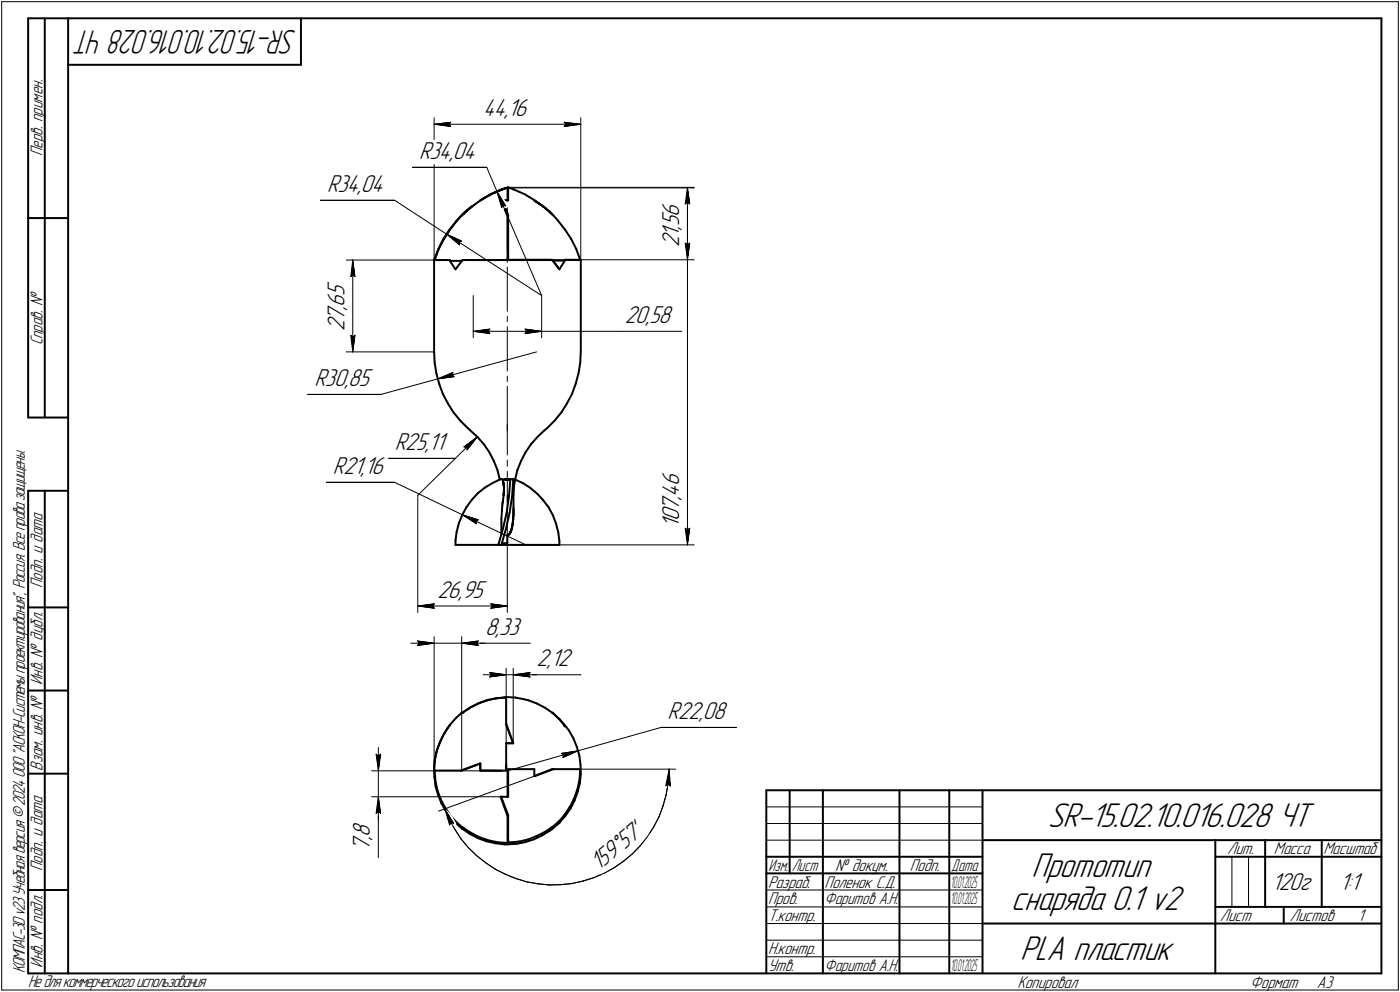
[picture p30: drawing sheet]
<svg xmlns="http://www.w3.org/2000/svg" width="421mm" height="298mm" viewBox="0 0 421 298" stroke-linecap="round" stroke-linejoin="round" font-family="sans-serif">
<defs><g id="words">
<g font-size="10.9">
<text x="315.1" y="248.5">SR-15.02.10.016.028 ЧТ</text>
<text x="310.2" y="263.5">Прототип</text>
<text x="304.1" y="273.5">снаряда 0.1 v2</text>
<text x="306.8" y="288.5">PLA пластик</text>
</g>
<text font-size="10.8" x="89.3" y="9" transform="rotate(-180 89.3 9)">SR-15.02.10.016.028 ЧТ</text>
<g font-size="7.8">
<text x="145.3" y="34.8">44,16</text>
<text x="126" y="47.7">R3</text>
<text x="132" y="47.7">4,04</text>
<text x="98.4" y="57.7">R34,04</text>
<text x="204.2" y="65.2" transform="rotate(-90 204.2 65.2)">6</text>
<text x="204.2" y="71.1" transform="rotate(-90 204.2 71.1)">1</text>
<text x="204.2" y="69" transform="rotate(-90 204.2 69)">,</text>
<text x="204.2" y="68" transform="rotate(-90 204.2 68)">5</text>
<text x="204.2" y="74.3" transform="rotate(-90 204.2 74.3)">2</text>
<text x="103.6" y="89" transform="rotate(-90 103.6 89)">5</text>
<text x="103.6" y="93.2" transform="rotate(-90 103.6 93.2)">,</text>
<text x="103.6" y="92.1" transform="rotate(-90 103.6 92.1)">6</text>
<text x="103.6" y="99.6" transform="rotate(-90 103.6 99.6)">2</text>
<text x="103.6" y="96.4" transform="rotate(-90 103.6 96.4)">7</text>
<text x="187.9" y="97">20,58</text>
<text x="94.6" y="116">R30,85</text>
<text x="118.7" y="135.2">R25,11</text>
<text x="100.1" y="142.5">R21,16</text>
<text x="204.2" y="149.3" transform="rotate(-90 204.2 149.3)">4</text>
<text x="204.2" y="146.1" transform="rotate(-90 204.2 146.1)">6</text>
<text x="204.2" y="153.5" transform="rotate(-90 204.2 153.5)">7</text>
<text x="204.2" y="150.3" transform="rotate(-90 204.2 150.3)">,</text>
<text x="204.2" y="158.8" transform="rotate(-90 204.2 158.8)">1</text>
<text x="204.2" y="156.7" transform="rotate(-90 204.2 156.7)">0</text>
<text x="131.5" y="179.6">26,95</text>
<text x="145.9" y="190.8">8,33</text>
<text x="161.4" y="200.3">2,12</text>
<text x="200.8" y="216.1">R22,08</text>
<text x="111.3" y="251.5" transform="rotate(-90 111.3 251.5)">8</text>
<text x="111.3" y="255.7" transform="rotate(-90 111.3 255.7)">7</text>
<text x="111.3" y="252.5" transform="rotate(-90 111.3 252.5)">,</text>
<text x="180" y="261.9" transform="rotate(-40 180 261.9)">159Å57'</text>
<text x="382.5" y="267.5">120г</text>
<text x="402.9" y="267.5">1:1</text>
</g>
<g font-size="5.4">
<text x="12.8" y="46.9" transform="rotate(-90 12.8 46.9)">Перв. примен.</text>
<text x="12.8" y="103.8" transform="rotate(-90 12.8 103.8)">Справ. !</text>
<text x="12.8" y="176.7" transform="rotate(-90 12.8 176.7)">Подп. и дата</text>
<text x="12.8" y="205.8" transform="rotate(-90 12.8 205.8)">Инв. ! дубл.</text>
<text x="12.8" y="231.6" transform="rotate(-90 12.8 231.6)">Взам. инв. !</text>
<text x="369.1" y="256.8">Лит.</text>
<text x="383.1" y="256.8">Масса</text>
<text x="398" y="256.8">Масштаб</text>
<text x="12.8" y="261.7" transform="rotate(-90 12.8 261.7)">Подп. и дата</text>
<text x="251.2" y="261.8">! докум.</text>
<text x="273.6" y="261.8">Подп.</text>
<text x="231" y="266.8">Разраб.</text>
<text x="248" y="266.8">Поленок С.Д.</text>
<text x="231" y="271.8">Пров.</text>
<text x="248" y="271.8">Фаритов А.Н.</text>
<text x="231" y="276.8">Т.контр.</text>
<text x="366.9" y="276.8">Лист</text>
<text x="387.9" y="276.8">Листов</text>
<text x="408.4" y="276.8">1</text>
<text x="231" y="286.8">Н.контр.</text>
<text x="7.5" y="292.5" transform="rotate(-90 7.5 292.5)">КОМПАС-3Dv23Учебнаяверсия©2024ООО&quot;АСКОН-Системыпроектирования&quot;, Россия. Всеправазащищены.</text>
<text x="12.8" y="290.8" transform="rotate(-90 12.8 290.8)">Инв. ! подл.</text>
<text x="231" y="291.8">Утв.</text>
<text x="248" y="291.8">Фаритов А.Н.</text>
<text x="8.5" y="296.7">Недлякоммерческогоиспользования</text>
<text x="306" y="296.8">Копировал</text>
<text x="376" y="296.8">Формат</text>
<text x="396" y="296.8">A3</text>
</g>
<g font-size="5.3">
<text x="231.1" y="261.8">Изм.</text>
<text x="238.1" y="261.8">Лист</text>
<text x="286.1" y="261.8">Дата</text>
</g>
<g font-size="5.1">
<text x="286" y="266.8">1</text>
<text x="286.7" y="266.8">0.01.2025</text>
<text x="286" y="271.8">1</text>
<text x="286.7" y="271.8">0.01.2025</text>
<text x="286" y="291.8">1</text>
<text x="286.7" y="291.8">0.01.2025</text>
</g>
</g></defs>
<g fill="none" stroke="#000" stroke-width=".59">
<path d="M8.5 5.5v120zM8.5 5.5h12zM13.5 5.5v120zM20.5 5.5v287zM20.5 5.5h395zM20.5 19.5h70zM90.5 5.5v14zM415.5 5.5v287zM145.1 59.9h.1M145 59.9h.1M145.1 59.9l.3-.2zM145.4 59.7l.1-.1z"/>
<path d="M145.7 59.5h.1M145.6 59.5h.1M145.7 59.4h.3zM145.7 59.4h.1M146 59.3h.1M146.2 59.2h.1M146.1 59.2h.1M146.2 59.2l.5-.3zM146.7 58.9l.3-.1zM147.2 58.7h.1M147.1 58.7h.1M147.2 58.6l.3-.1z"/>
<path d="M147.2 58.6h.1M147.3 58.5l3.2-1.4zM147.7 58.4h.1M147.6 58.4h.1M147.8 58.3h.1M147.7 58.3h.1M147.8 58.3h.2zM148.1 58.2l.2-.1zM148.1 58.2h.1M148.3 58.1l.1-.1zM148.5 58h.1M148.5 58l.2-.1z"/>
<path d="M148.8 57.8h.1M148.9 57.8h.1M149 57.7h.1M149.2 57.7h.1M149.1 57.7h.1M149.3 57.7h.1M149.4 57.6h.1M149.5 57.6h.1M149.6 57.5h.1M149.5 57.5h.1M149.8 57.4h.1M149.7 57.4h.1"/>
<path d="M149.9 57.4h.1M150 57.3h.1M149.9 57.3h.1M150.1 57.3h.1M150.2 57.2h.1M150.1 57.2h.1M150.3 57.2h.1M150.4 57.1h.1M150.5 57.1h.1M150.5 57.1l1.7-.6zM150.6 57.1h.1M150.7 57.1h.1"/>
<path d="M150.8 57h.1M150.9 57h.1M151 57h.1M151 56.9h.1M151.1 56.9h.1M151.2 56.9h.1M151.3 56.8h.1M151.2 56.8h.1M151.4 56.8h.1M151.6 56.7h.1M151.5 56.7h.1M151.7 56.6h.1"/>
<path d="M151.8 56.6h.1M151.9 56.6h.1M152.1 56.6h.1M152 56.6h.1M152.2 56.6h.1M152.3 56.5h.1M152.2 56.5h.1M152.4 56.5h.1M152.5 56.5h.1M152.6 56.5h.1M152.7 56.4h.1M152.6 56.4h.1"/>
<path d="M152.7 56.6h.1zM152.7 56.4v3.8zM152.8 56.3l1.8 .7zM152.8 56.3v3.9zM154.6 57l3.1 1.3zM157.7 58.3l3 1.8zM8.5 65.5h12zM130.6 78.1v27.6zM130.6 78.1h4.5zM130.7 78.1h4.6zM131.7 75l-1.1 3.1zM131.9 74.9l-1.2 3.2z"/>
<path d="M133.3 72l-1.6 3zM133.4 72l-1.5 2.9zM135.1 69.1l-1.8 2.9zM135.1 78.1l1.9 2.8zM135.1 78.1h.2zM135.3 69.1l-1.9 2.9zM135.4 78.4h3.5zM137.2 66.5l-2.1 2.6zM137.3 66.4l-2 2.7zM138.6 65h.1M138.6 64.9l.3-.3zM138.6 64.9l-1.4 1.6z"/>
<path d="M138.9 64.8l.2-.3zM138.9 64.8l-1.6 1.6zM138.9 64.6h.1M139 64.5h.1M139.1 64.5l.3-.2zM139.1 64.5h.1M139.1 64.4h.1M139.1 78.1h13.5zM139.1 78.1l-2.1 2.8zM139.2 78.1h13.5zM139.2 64.3l.2-.1zM139.4 64.3h.1"/>
<path d="M139.4 64.2h.1M139.4 64.1h.1M139.5 64.2h.1M139.5 64.1h.1M139.5 64h.1M139.6 64.1l1.5-1.4zM139.6 64h.1M139.6 63.9l.2-.1zM139.8 63.8h.1M139.8 63.8l.2-.1zM140 63.7h.1M140 63.6h.1"/>
<path d="M140.1 63.5h.1M140.2 63.4h.1M140.3 63.4h.1M140.3 63.3h.1M140.4 63.2h.1M140.5 63.2h.1M140.5 63.2l.2-.2zM140.7 63l.2-.1zM140.9 62.9h.1M140.9 62.8h.1M141 62.8l.1-.1zM141.1 62.7l1.6-1.2z"/>
<path d="M141.1 62.7h.1M141.2 62.7h.1M141.2 62.6h.1M141.3 62.5h.1M141.4 62.4h.1M141.5 62.4h.1M141.6 62.3h.1M141.6 62.2h.1M141.7 62.1h.2zM141.9 62.1h.1M142 62h.1M142.1 61.9h.1"/>
<path d="M142.7 61.5l1.7-1.2zM144.4 60.3l.3-.2zM144.4 60.2l2.9-1.7zM144.7 60.1l.2-.2zM150.5 60.4h.2zM150.6 60.4h.1M150.7 60.5h.1M150.6 60.5h.1M150.8 60.5h.1M150.7 60.4h.1M150.7 60.3v.2zM150.7 60.3l.7-.1z"/>
<path d="M150.8 60.6h.1M150.7 60.6h.1M150.9 60.5h.1M150.9 60.8h.1M150.8 60.8h.1M150.8 60.7h.1M151 60.7h.1M150.9 60.6h.1M151 61h.1M150.9 60.9h.1M151 60.9h.1M151 60.8h.1"/>
<path d="M151 61.1h.1M151.1 61h.1M151.1 61.3h.1M151 61.2h.1M151.2 61.1h.1M151.1 61.1h.1M151.2 61.4h.1M151.1 61.4h.1M151.3 61.3h.1M151.2 61.2h.1M151.3 61.6h.1M151.2 61.6h.1"/>
<path d="M151.2 61.5h.1M151.4 61.5h.1M151.3 61.4h.1M151.4 61.7h.1M151.3 61.7h.1M151.5 61.6h.1M151.4 61.6h.1M151.4 60.2h.7zM151.5 61.9h.1M151.4 61.9h.1M151.4 61.8h.1M151.6 61.7h.1"/>
<path d="M151.5 61.7h.1M151.6 62.1h.1M151.5 62.1h.1M151.5 62h.1M151.6 61.9h.1M151.6 61.8h.1M151.6 62.2h.1M151.7 62.1h.1M151.6 62h.1M151.7 62.5h.1M151.6 62.4h.1M151.6 62.3h.1"/>
<path d="M151.8 62.3h.1M151.7 62.2h.1M151.8 62.7h.1M151.7 62.5v.2zM151.9 62.4h.1M151.8 62.4h.1M151.8 62.7l.1 .2zM152 62.7h.1M151.9 62.6h.1M151.9 62.5h.1M151.9 62.9l.1 .2zM152.1 62.8h.1"/>
<path d="M152.1 63.2h.1M152 63.2h.1M152.1 63h.1M152.1 62.9h.1M152.1 63.4h.1M152.1 63.3h.1M152.1 63.1l.1 .1zM152.1 63.1h.1M152.1 60.2h.5zM152.2 63.7h.1M152.1 63.6h.1M152.1 63.5h.1"/>
<path d="M152.3 63.4h.1M152.2 63.3h.1M152.3 63.9h.1M152.2 63.8h.1M152.4 63.6h.1M152.3 63.6h.1M152.3 63.5h.1M152.4 64.1h.1M152.3 64h.1M152.5 63.8h.1M152.4 63.8h.1M152.4 63.7h.1"/>
<path d="M152.4 64.2l.1 .1zM152.4 64.2h.1M152.5 63.8l.1 .2zM152.5 64.4l.2 .5zM152.5 64.4h.1M152.6 64.1l.2 .6zM152.6 64.1h.1M152.6 60.2h.1M152.6 78.1h13.5zM152.7 78.1h.1zM152.7 60.2h.1zM152.7 64.9v13.2z"/>
<path d="M152.8 64.7v13.4zM152.8 78.1h13.2zM154.4 78.1h.1M158.2 78.1h.1M160.7 60.1v.2zM160.8 60.3h.1M160.9 60.4h.1M161 60.5h.1M161.1 60.5h.1M161.2 60.5h.1M161.3 60.6h.1M161.2 60.6h.1"/>
<path d="M161.4 60.7h.1M161.5 60.7h.1M161.5 60.8h.1M161.6 60.9h.1M161.7 60.9h.1M161.8 61h.1M161.9 61h.1M162 61h.1M162.1 61.1h.1M162.1 78.1h.1M162.2 61.2h.1M162.1 61.2h.1"/>
<path d="M162.3 61.3h.1M162.4 61.3h.1M162.5 61.4h.1M162.4 61.4h.1M162.6 61.5h.1M162.5 61.5h.1M162.6 61.6h.1M162.7 61.6h.1M162.8 61.6h.1M162.9 61.7h.1M163 61.7h.1M163.1 61.8h.1"/>
<path d="M163.2 61.9h.1M163.2 61.9l.1 .2zM163.4 62.1h.1M163.5 62.1h.1M163.6 62.2h.1M163.7 62.2h.1M163.7 62.3h.1M163.8 62.4h.1M163.9 62.5h.1M164 62.6h.1M164.1 62.7h.1M164 78.1h.1"/>
<path d="M164.1 78.1h.2zM164.2 62.7h.1M164.2 62.7l.1 .1zM164.3 62.8l.2 .2zM164.6 63.1h.1M164.7 63.1h.1M164.8 63.2h.1M164.9 63.3h.1M165 63.4h.1M165.1 63.5h.1M165.2 63.6h.1M165.3 63.7h.1"/>
<path d="M165.4 63.7h.1M165.4 63.8h.1M165.5 63.8h.1M165.6 63.9h.1M165.5 63.9h.1M165.7 64h.1M165.6 64h.1M165.7 64l.2 .2zM165.9 64.3h.1M166 64.3h.1M166.1 64.4h.1M166 64.4h.1"/>
<path d="M166 78.1l.3 .2zM166.1 64.4l.4 .4zM166.1 78.1l2.1 2.8zM166.3 78.3h3.5zM166.3 78.3l1.8 2.5zM166.5 64.8l1.3 1.5zM167.8 66.3l2.1 2.7zM169.8 78.1h.1M169.8 78.1h.2zM169.9 69l1.9 2.8zM169.9 78.1h4.6zM170 78.1l-1.8 2.8z"/>
<path d="M170 78.1h4.7zM171.8 71.8l1.5 3zM173.3 74.8l1.2 3.3zM174.2 78.1h.1M174.7 78.1v27.6zM130.6 105.7l.1 3.4zM130.7 109.1l.5 3.1zM131.2 112.2l.9 3.1zM132.1 115.3l1.1 3.1zM133.2 118.4l1.5 2.8zM172 118.4l-1.5 2.8zM173.1 115.3l-1.1 3.1z"/>
<path d="M174 112.2l-.9 3.1zM174.5 109.1l-.5 3.1zM174.7 105.7l-.2 3.4zM8.5 125.5h12zM134.7 121.2l1.7 2.8zM136.4 124l2 2.4zM138.4 126.4l2.3 2.3zM140.7 128.7l.9 .8zM141.6 129.5l2 1.8zM143.6 131.3l1.9 2.2zM145.5 133.5l1.7 2.4zM147.2 135.9l1.3 2.6z"/>
<path d="M148.5 138.5l1.1 2.7zM156.7 138.5l-1.1 2.7zM158.1 135.9l-1.4 2.6zM159.7 133.5l-1.6 2.4zM161.6 131.3l-1.9 2.2zM161.6 131.3l1.9-1.8zM163.5 129.5l1-.8zM166.8 126.4l-2.3 2.3zM168.8 124l-2 2.4zM170.5 121.2l-1.7 2.8zM8.5 147.5v145zM8.5 147.5h12z"/>
<path d="M13.5 147.5v145zM137.3 159.9l-.3 2.6zM138 157.2l-.7 2.7zM139 154.8l-1 2.4zM140.3 152.4l-1.3 2.4zM141.9 150.2l-1.6 2.2zM143.7 148.3l2.1-1.7zM143.7 148.3l-1.8 1.9zM145.8 146.6l2.3-1.4zM148.1 145.2l2.4-1.2zM149.6 141.2l.7 2.8zM150.3 144h.2z"/>
<path d="M150.5 144h.6zM150.8 157.2v3.6zM150.8 156v1.2zM151 153.5l-.2 2.5zM151 152.1v1.4zM151.2 144.1h.1M151.1 151v.4zM151.1 151.4l-.1 .7zM151.3 144.4h.1M151.2 144.4h.1M151.2 144.3h.1M151.2 144.2h.1"/>
<path d="M151.2 150.8h.1M151.2 150.9l-.1 .1zM151.3 158.7l-1.4 4.8zM151.4 144.9h.1M151.3 144.9h.1M151.3 144.8h.1M151.3 144.7h.1M151.3 144.6h.1M151.3 144.5h.1M151.3 150.2l-.1 .6zM151.5 145.3h.1M151.4 145.3h.1"/>
<path d="M151.4 145.2h.1M151.4 144.9v.2zM151.5 148.8h.1M151.5 148.7h.1M151.5 148.6h.1M151.5 148.5h.1M151.5 148.4h.1M151.5 148.3h.1M151.6 146h.1M151.5 145.9h.1M151.5 145.8h.1M151.5 145.7h.1"/>
<path d="M151.5 145.6h.1M151.5 145.5h.1M151.5 145.4h.1M151.5 148.8l-.2 1.4zM151.6 148.2h.1M151.6 148.1h.1M151.6 148h.1M151.6 147.9h.1M151.6 147.8h.1M151.6 147.7h.1M151.6 147.6h.1M151.6 147.5h.1"/>
<path d="M151.6 147.4h.1M151.6 147.3h.1M151.6 147.2h.1M151.6 147.1h.1M151.6 147h.1M151.6 146.9h.1M151.6 146.8h.1M151.6 146.7h.1M151.6 146.6h.1M151.6 146.5h.1M151.6 146.4h.1M151.6 146.3h.1"/>
<path d="M151.6 146.2h.1M151.6 146.1h.1M151.8 144h.1M151.7 144h.9zM151.9 144.1h.1M151.8 144.1h.1M152 144.1h.1M152.1 144.1h.1M152.1 159l-1.3 4.7zM152.2 144.1h.1M152.3 144.1h.1M152.4 144.1h.1"/>
<path d="M152.4 153.9l-1.1 4.8zM152.5 144.1h.1M152.6 144.1h.1M152.6 144h.9zM152.7 144.1h.1M152.8 144.1h.1M152.9 144.1h.1M153 144.1h.1M153.1 144.1h.1M153.1 149l-.7 4.9zM153.2 144.1h.1M153.2 154.2l-1.1 4.8z"/>
<path d="M153.3 144.1h.1M153.4 144.1h.1M153.5 144h.1M153.4 144h.1M153.5 144l-.4 5zM153.6 159.9h.1M153.5 159.9h.1M153.5 144h.9zM153.7 159.7h.1M153.6 159.7h.1M153.6 159.8h.1M153.7 159.5h.1"/>
<path d="M153.7 159.6h.1M153.8 159.2h.1M153.8 159.3h.1M153.8 159.4h.1M153.8 158.9h.1M153.8 159h.1M153.8 159.1h.1M153.9 158.6h.1M153.9 158.7h.1M153.9 158.8h.1M154 149.3l-.8 4.9zM154 158.2h.1"/>
<path d="M154 158.3h.1M154 158.4h.1M154 158.5h.1M154.1 157.8h.1M154.1 157.9h.1M154.1 158h.1M154.1 158.1h.1M154.2 157.1h.1M154.2 157.2h.1M154.2 157.3h.1M154.2 157.4v.2zM154.2 157.6h.1"/>
<path d="M154.2 157.6l-.1 .2zM154.3 156.4h.1M154.3 156.5h.1M154.3 156.5v.2zM154.3 156.7h.1M154.3 156.8h.1M154.3 156.9h.1M154.3 157h.1M154.3 157.1h.1M154.3 144.4l-.3 4.9zM154.4 155.1h.1M154.3 155.1h.1"/>
<path d="M154.3 155.2v.2zM154.3 155.4v.1zM154.3 155.5h.1M154.3 155.6h.1M154.3 155.7v.2zM154.3 155.9h.1M154.3 156h.1M154.3 156.1v.2zM154.3 156.3h.1M154.4 144l-.1 .4zM154.4 148.8v3.8zM154.4 152.6v.4z"/>
<path d="M154.4 153h.1M154.4 153.1h.1M154.4 153.2v.1zM154.4 153.3v.2zM154.4 153.5h.1M154.4 153.6v.2zM154.4 153.8v.1zM154.4 153.9v.2zM154.4 154.1h.1M154.4 154.2h.1M154.4 154.3v.1zM154.4 154.4v.2z"/>
<path d="M154.4 154.6h.1M154.4 154.7h.1M154.4 154.8v.1zM154.4 154.9v.2zM154.6 146l-.2 2.8zM154.8 144l.1 .1zM154.8 144h.1zM154.9 144.1l2.4 1.1zM154.9 144.1l-.3 1.9zM155.6 141.2l-.7 2.8zM157.3 145.2l2.2 1.4zM159.5 146.6l2.1 1.8z"/>
<path d="M161.6 148.4l1.8 2zM163.4 150.4l1.6 2.1zM165 152.5l1.3 2.4zM166.3 154.9l.9 2.4zM167.2 157.3l.7 2.6zM167.9 159.9l.3 2.7zM137 163.7h12.9zM137 162.5v1.2zM149.9 163.7h.9zM149.9 163.5v.2zM150.8 163.7h1.8zM151 163.2h1.6z"/>
<path d="M152.7 160.8h.1M152.6 163.7h15.6zM152.6 160.8v2.9zM152.8 160.8h.1M152.9 160.7h.1M152.8 160.7h.1M153 160.7h.1M153.1 160.6h.1M153 160.6h.1M153.2 160.5h.1M153.1 160.5h.1M153.2 160.4h.1"/>
<path d="M153.3 160.4h.1M153.4 160.2h.1M153.3 160.2h.1M153.3 160.3h.1M153.5 160h.1M153.4 160.1h.1M168.2 162.6v1.1zM8.5 182.5h12zM8.5 207.5h12zM134.6 218.8l-1.4 2.3zM135.1 218.1l-.5 .7zM135.1 218.1l-1.5 2.3z"/>
<path d="M135.2 218.1h.1M135.3 217.8l-.2 .3zM137.1 215.8l-1.8 2zM137.1 215.8l1.7-1.5zM138.8 214.3l.3-.1zM139.1 214.2h.1M139.1 214.2l2.2-1.5zM139.1 214.2l.4-.3zM139.5 213.9l2.3-1.5zM141.3 212.7l2.5-1.3zM141.8 212.4l2.5-1.2zM143.8 211.4l2.5-.9z"/>
<path d="M144.3 211.2l2.6-.9zM146.3 210.5l2.7-.6zM146.9 210.3l2.6-.5zM149 209.9l2.7-.3zM149.5 209.8l2.7-.3zM151.7 209.6h.5zM152.2 217.5l2.1 5.9zM152.2 209.5v8zM152.2 209.5l2.8 .1zM152.2 217.8l2.1 5.6zM152.2 217.5v.3zM155 209.6l2.6 .5z"/>
<path d="M157.6 210.1l1.4 .4zM159 210.5l2.5 .9zM161.5 211.4l2.4 1.3zM163.9 212.7l2.2 1.5zM166.1 214.2l2 1.9zM166.2 214.2h.1M166.2 214.2l2 1.9zM168.1 216.1l1.4 1.6zM168.1 216.1h.1M168.2 216.1l1.8 2zM169.5 217.7l.2 .3zM169.7 218l.1 .3z"/>
<path d="M169.8 218.3l.2-.2zM170 218.1l1.1 1.4zM171.1 219.5l1.4 2.4zM8.5 232.5h12zM130.6 231.6h8zM130.6 230.7v2.8zM130.6 233.5l.4 2.7zM130.7 232.2l.3 2.7zM130.7 231.6v.6zM130.7 228.9l-.1 2.7zM130.8 228l-.2 2.7zM131 234.9l.6 2.7z"/>
<path d="M131 236.2l.7 2.6zM131.2 226.1l-.5 2.8zM131.4 225.4l-.6 2.6zM131.6 237.6l.9 2.5zM131.7 238.8l1.1 2.6zM132.1 223.6l-.9 2.5zM132.4 222.8l-1 2.6zM133.2 221.1l-1.1 2.5zM133.6 220.4l-1.2 2.4zM138.6 231.6h.3zM138.6 231.6l5.8-2.2zM138.9 231.6l5.5-2.2z"/>
<path d="M144.4 229.4v2.2zM144.4 231.6h6.4zM144.4 231.6h7.8zM150.5 239.4h.2zM150.5 239.4l2.2 5.9zM150.7 239.4l2.1 5.5zM150.7 239.4h2.1zM152.2 223.4h2.1zM152.2 223.4v7.7zM152.2 229.9v1.7zM152.7 231.6v7.8zM152.7 233.5h.1z"/>
<path d="M152.8 231.1h7.9zM152.8 231.1v8.3zM160.7 231.1v2.2zM160.7 233.3l5.8-2.2zM160.7 233.3l5.3-2.2zM161.7 232.8h.1M166 231.1h.5zM166.5 231.1h8zM172.5 221.9l1 2.6zM173 239.2l-1.1 2.4zM173.5 224.5l.7 2.6zM173.7 237.9l-.9 2.6z"/>
<path d="M173.8 236.6l-.8 2.6zM174.2 227.1l.4 2.7zM174.3 233.9l-.5 2.7zM174.4 235.3l-.7 2.6zM174.5 231.1l-.2 2.8zM174.6 229.8l.1 2.8zM174.7 232.6l-.3 2.7zM230.5 237.5h185zM230.5 237.5v55zM237.5 237.5v25zM247.5 237.5v55zM270.5 237.5v55z"/>
<path d="M285.5 237.5v55zM295.5 237.5v55zM132.5 240.1l1.3 2.5zM132.8 241.4l1.3 2.4zM133.8 242.6l1.5 2.2zM134.1 243.8l1 1.4zM135.1 245.2l1.9 2zM135.4 245.1l1.5 1.6zM135.4 244.9l-.3 .3zM136.9 246.7l2 1.9zM137 247.2l2 1.9zM137.2 247.1l-.2 .1z"/>
<path d="M138.9 248.6l.3 .1zM139 249.1h.1M139.1 249.1l2.2 1.5zM139.1 249.1l.3-.3zM139.2 248.7l.7 .5zM139.9 249.2l2.3 1.4zM141.3 250.6l2.5 1.3zM142.2 250.6l2.5 1.2zM143.8 251.9l2.5 .9zM144.7 251.8l2.6 .8zM146.3 252.8l2.7 .6zM147.3 252.6l2.6 .6z"/>
<path d="M149 253.4l2.7 .3zM149.9 253.2l2.8 .1zM151.1 240.7h.1M151.7 253.7h.9zM152.6 253.7l2.8-.1zM152.7 245.3v8zM152.7 251h.1zM152.8 244.9v8.3zM152.8 253.2h.6zM153.4 253.2l2.7-.3zM155.4 253.6l2.6-.5zM156.1 252.9l2.6-.6z"/>
<path d="M158 253.1l2.6-.9zM158.7 252.3l2.6-1zM160.6 252.2l2.5-1.2zM161.3 251.3l2.4-1.2zM163.1 251l2.3-1.4zM163.7 250.1l2.3-1.5zM165.4 249.6l.7-.5zM165.8 248.8l.3 .3zM166 248.6l.3-.2zM166.1 249.1l2.1-1.8zM166.3 248.4l1.7-1.4zM168 247l.2 .2z"/>
<path d="M168.2 247.3h.1M169.8 244.9l-1.8 2.1zM169.8 244.9l.2 .3zM169.9 244.7l-.1 .2zM170 245.2l-1.8 2zM170.4 243.9l-.5 .8zM171.6 242.9l-1.6 2.3zM171.9 241.6l-1.5 2.3zM172.8 240.5l-1.2 2.4zM230.5 257.5h65zM295.5 252.5h120zM365.5 252.5v40z"/>
<path d="M365.5 257.5h15zM380.5 252.5v20zM380.5 257.5h35zM397.5 252.5v20zM8.5 267.5h12zM230.5 262.5h65zM295.5 277.5h70zM365.5 277.5h50zM365.5 272.5h50zM386.1 272.5v5zM8.5 292.5h12zM20.5 292.5h395z"/>
</g>
<g fill="none" stroke="#000" stroke-width=".3">
<path d="M.5 .5v297zM.5 .5h420zM420.5 .5v297zM130.6 35.4v42.7zM130.6 37.3l5-.6zM130.6 37.3l5 .7zM130.6 37.3h44.1zM135 37.3l.6 .7zM135.6 36.7l-.6 .6zM169.7 38l5-.7zM169.7 36.7l.5 .6zM169.7 36.7l5 .6z"/>
<path d="M170.2 37.3l-.5 .7zM174.7 35.4v42.7zM124 50.3h22.4zM146.4 50.3l3 7.2zM149.4 57.5l2.7 4.4zM149.4 57.5l1.5 4.9zM149.4 57.5l13.5 31.3zM152.2 56.5h56.6zM152.8 56.3h56zM206.8 56.5l.6 5zM206.8 56.5l-.7 5zM206.8 56.5v21.6z"/>
<path d="M206.8 56.3l.6 5zM206.8 56.3l-.7 5zM206.8 56.3v107.4zM96.4 60.2h22.3zM104.1 78.1h26.6zM106.1 78.1l.7 5zM106.1 78.1l-.6 5zM106.1 78.1v27.6zM118.7 60.2l15.6 10.2zM134.3 70.4l4.6 2.1zM134.3 70.4l3.9 3.2zM134.3 70.4l28.6 18.4z"/>
<path d="M138.1 72.7l.8-.2zM138.1 72.7l.1 .9zM151.2 61.6l.9 .3zM151.2 61.6l-.3 .8zM152.6 77.2v1.6zM152.6 62.4v13.3zM152.8 78.1h56zM206.1 73.1l.7 5zM206.1 73.1l.7 .4zM206.1 61.5l.7-.5zM206.1 61.3l.7-.5zM206.8 73.5l.6-.4z"/>
<path d="M206.8 61l.6 .5zM206.8 60.8l.6 .5zM207.4 73.1l-.6 5zM105.5 83.1l.6-.5zM106.1 82.6l.7 .5zM142.3 88.8v12.7zM142.3 99.6l5-.7zM142.3 99.6l5 .6zM142.3 99.6h20.6zM146.8 99.6l.5 .6zM147.3 98.9l-.5 .7zM152.6 98.2v13.3z"/>
<path d="M152.6 95.1v1.6zM152.6 80.3v13.3zM157.9 98.9l.5 .7zM157.9 98.9l5 .7zM158.4 99.6l-.5 .6zM162.9 88.8v12.7zM162.9 99.6h23zM185.9 99.6h19.2zM92.5 118.5h22.1zM104.1 105.7h26.5zM105.5 100.8l.6 4.9zM105.5 100.8l.6 .5z"/>
<path d="M106.1 101.3l.7-.5zM106.8 100.8l-.7 4.9zM114.6 118.5l17-4.6zM131.6 113.9l4.6-2zM131.6 113.9l5-.7zM131.6 113.9l29.8-8.2zM136 112.7l.6 .5zM136.2 111.9l-.2 .8zM152.6 116.1v13.3zM152.6 113v1.6zM157.9 100.2l5-.6zM116.8 137.8h20.2z"/>
<path d="M139.5 134.3l.9 .2zM139.5 134.3l4.1-3.1zM140.4 134.5l.1 .7zM143.6 131.2l-3.1 4zM152.6 138.3v1.8zM152.6 127.5v9.2zM98.1 144.9h20.6zM118.7 144.9l20.3 9.8zM125.6 148.8v35.3zM125.6 148.8l18-17.6zM139 154.7l4.8 1.5zM139 154.7l4.3 2.7z"/>
<path d="M139 154.7l19.2 9zM143.1 156.6l.7-.4zM143.1 156.6l.2 .8zM152.6 141.6v9.3zM152.6 148.8v35.3zM206.1 158.7l.7 5zM206.1 158.7l.7 .6zM206.8 159.3l.6-.6zM207.4 158.7l-.6 5zM152.6 163.7h56.2zM123.5 193.3h7.1zM125.6 192.6l5 .7z"/>
<path d="M125.6 192.6l.5 .7zM125.6 194l5-.7zM125.6 182.1l5-.7zM125.6 182.1l5 .7zM125.6 182.1h27zM126.1 193.3l-.5 .7zM130.1 182.1l.5 .7zM130.6 191.3v40.3zM130.6 193.3h8.3zM130.6 181.4l-.5 .7zM138.9 191.3v40.3zM138.9 193.3h4.9z"/>
<path d="M138.9 193.3l4.9 .7zM138.9 193.3l4.9-.7zM138.9 193.3h7zM143.4 193.3l.4 .7zM143.8 193.3h15.7zM143.8 192.6l-.4 .7zM147.6 182.8l5-.7zM147.6 181.4l.5 .7zM147.6 181.4l5 .7zM148.1 182.1l-.5 .7zM145.3 202.8h6.9zM147.2 202.1l5 .7z"/>
<path d="M147.2 202.1l.5 .7zM147.2 203.5l5-.7zM147.7 202.8l-.5 .7zM152.2 200.8v22.6zM152.2 202.8h2.1zM154.3 202.8h5.1zM154.3 200.8v22.6zM154.3 202.8l5.1 .7zM154.3 202.8l5.1-.7zM154.3 202.8h7.1zM158.9 202.8l.5 .7zM159.4 202.8h15.4z"/>
<path d="M159.4 202.1l-.5 .7zM198.8 218.6h22.7zM111.8 239.4h41zM111.8 231.6h40.8zM113.1 226.7l.7 .5zM113.1 226.7l.7 4.9zM113.8 239.4v5zM113.8 239.4l-.7 5zM113.8 239.4l.7 5zM113.8 239.4v7.1zM113.8 227.2l.7-.5zM113.8 224.6v7z"/>
<path d="M113.8 231.6v7.8zM114.5 226.7l-.7 4.9zM152.6 231.6l21.2-6zM168.8 226.4l.7 .5zM168.8 226.4l5-.8zM169.2 227.7l4.6-2.1zM169.5 226.9l-.3 .8zM173.8 225.6l25-7zM174.5 231.1h28.7zM200.2 236.1l.7-.5zM200.3 238.9l-.9 3.3zM200.9 235.5l-.6 3.4z"/>
<path d="M200.9 235.6l.7 .6zM201.2 232.2l-.3 3.3zM201.3 231.1l-.1 1.1zM201.3 231.1l.3 5.1zM201.3 231.1l-1.1 5zM113.1 244.4l.7-.5zM113.8 244.4v13.3zM113.8 243.9l.7 .5zM131.9 243.8l28.8-10.5zM133.8 243.1l1.3 3.2zM133.8 243.1l2.6 4.3zM133.8 243.1l1.4 4.8z"/>
<path d="M135.1 246.3l1.7 3zM135.6 247.2l.8 .2zM135.6 247.2l-.4 .7zM136.8 249.3l1.9 2.8zM138.7 252.1l2.2 2.7zM140.9 254.8l2.4 2.3zM143.3 257.1l2.7 2.1zM146 259.2l2.9 2zM187.6 258.7l2.6-2.2zM192.6 254.1l-2.4 2.4zM194.7 251.4l-2.1 2.7zM196.6 248.5l-1.9 2.9z"/>
<path d="M198.2 245.4l-1.6 3.1zM199.4 242.2l-1.2 3.2zM230.5 247.5h65zM230.5 252.5h65zM230.5 242.5h65zM370.5 257.5v15zM375.5 257.5v15zM148.9 261.2l3.1 1.5zM152 262.7l3.1 1.3zM155.1 264l3.3 1zM158.4 265l3.4 .6zM161.8 265.6l3.4 .3z"/>
<path d="M165.2 265.9h3.5zM168.7 265.9l3.3-.4zM172 265.5l3.4-.7zM175.4 264.8l3.2-1.1zM178.6 263.7l3.2-1.3zM181.8 262.4l3-1.7zM184.8 260.7l2.8-2zM230.5 267.5h65zM230.5 272.5h65zM230.5 277.5h65zM.5 297.5h420zM230.5 282.5h65z"/>
<path d="M230.5 287.5h65z"/>
</g>
<g fill="#fff" stroke="#fff" stroke-width=".3">
<path d="M145.4 29.2h14.5zM145.4 29.3h14.5zM145.4 29.4h14.5zM145.4 29.5h14.5zM145.4 29.5h14.5zM145.4 29.6h14.5zM145.4 29.7h14.5zM145.4 29.8h14.5zM145.4 29.9h14.5zM145.4 30h14.5zM145.4 30.1h14.5zM145.4 30.1h14.5zM145.4 30.2h14.5zM145.4 30.3h14.5zM145.4 30.4h14.5zM145.4 30.5h14.5zM145.4 30.6h14.5zM145.4 30.6h14.5zM145.4 30.7h14.5zM145.4 30.8h14.5zM145.4 30.9h14.5zM145.4 31h14.5zM145.4 31.1h14.5zM145.4 31.2h14.5zM145.4 31.2h14.5zM145.4 31.3h14.5zM145.4 31.4h14.5zM145.4 31.5h14.5zM145.4 31.6h14.5zM145.4 31.7h14.5zM145.4 31.7h14.5zM145.4 31.8h14.5zM145.4 31.9h14.5zM145.4 32h14.5zM145.4 32.1h14.5zM145.4 32.2h14.5zM145.4 32.3h14.5zM145.4 32.3h14.5zM145.4 32.4h14.5zM145.4 32.5h14.5zM145.4 32.6h14.5zM145.4 32.7h14.5zM145.4 32.8h14.5zM145.4 32.9h14.5zM145.4 32.9h14.5zM145.4 33h14.5zM145.4 33.1h14.5zM145.4 33.2h14.5zM145.4 33.3h14.5zM145.4 33.4h14.5zM145.4 33.4h14.5zM145.4 33.5h14.5zM145.4 33.6h14.5zM145.4 33.7h14.5zM145.4 33.8h14.5zM145.4 33.9h14.5zM145.4 34h14.5zM145.4 34h14.5zM145.4 34.1h14.5zM145.4 34.2h14.5zM145.4 34.3h14.5zM145.4 34.4h14.5zM145.4 34.5h14.5zM145.4 34.5h14.5zM145.4 34.6h14.5zM145.4 34.7h14.5zM145.4 34.8h14.5zM145.4 34.9h14.5zM145.4 35h14.5zM145.4 35.1h14.5zM145.4 35.1h14.5zM145.4 35.2h14.5zM145.4 35.3h14.5zM145.4 35.4h14.5zM145.4 35.5h14.5zM145.4 35.6h14.5zM145.4 35.6h14.5zM145.4 35.7h14.5zM145.4 35.8h14.5zM145.4 35.9h14.5zM145.4 36h14.5zM145.4 36.1h14.5zM145.4 36.2h14.5zM145.4 36.2h14.5zM145.4 36.3h14.5z"/>
<path d="M135.5 36.2h.6zM134.9 36.3h1.2zM134.2 36.4h1.9zM133.6 36.5h2.5zM133 36.6h3.1zM132.3 36.7h3.8zM132.2 36.7h3.9zM131.9 36.8h4.2zM131.7 36.9h4.4zM131.5 37h4.6zM131.2 37.1h4.9zM131.1 37.2h5zM130.8 37.3h5.3zM130.6 37.3h5.5zM130.8 37.4h5.3zM131 37.5h5.1zM131.1 37.6h5zM131.4 37.7h4.7zM131.6 37.8h4.5zM131.7 37.8h4.4zM132 37.9h4.1zM132.2 38h3.9zM132.3 38.1h3.8zM133 38.2h3.1zM133.6 38.3h2.5zM134.2 38.4h1.9zM134.9 38.4h1.2zM135.5 38.5h.6z"/>
<path d="M169.2 36.2h.6zM169.2 36.3h1.2zM169.2 36.4h1.8zM169.2 36.5h2.5zM169.2 36.6h3.1zM169.2 36.7h3.7zM169.2 36.7h3.9zM169.2 36.8h4.2zM169.2 36.9h4.4zM169.2 37h4.6zM169.2 37.1h4.9zM169.2 37.2h5zM169.2 37.3h5.3zM169.2 37.3h5.5zM169.2 37.4h5.3zM169.2 37.5h5.1zM169.2 37.6h4.9zM169.2 37.7h4.7zM169.2 37.8h4.5zM169.2 37.8h4.3zM169.2 37.9h4.1zM169.2 38h3.9zM169.2 38.1h3.7zM169.2 38.2h3.1zM169.2 38.3h2.5zM169.2 38.4h1.8zM169.2 38.4h1.2zM169.2 38.5h.6z"/>
<path d="M198.6 60.2h7.1zM198.6 60.3h7.1zM198.6 60.4h7.1zM198.6 60.5h7.1zM198.6 60.5h7.1zM198.6 60.6h7.1zM198.6 60.7h7.1zM198.6 60.8h7.1zM198.6 60.9h7.1zM198.6 61h7.1zM198.6 61h7.1zM198.6 61.1h7.1zM198.6 61.2h7.1zM198.6 61.3h7.1zM198.6 61.4h7.1zM198.6 61.5h7.1zM198.6 61.6h7.1zM198.6 61.6h7.1zM198.6 61.7h7.1zM198.6 61.8h7.1zM198.6 61.9h7.1zM198.6 62h7.1zM198.6 62.1h7.1zM198.6 62.1h7.1zM198.6 62.2h7.1zM198.6 62.3h7.1zM198.6 62.4h7.1zM198.6 62.5h7.1zM198.6 62.6h7.1zM198.6 62.7h7.1zM198.6 62.7h7.1zM198.6 62.8h7.1zM198.6 62.9h7.1zM198.6 63h7.1zM198.6 63.1h7.1zM198.6 63.2h7.1zM198.6 63.2h7.1zM198.6 63.3h7.1zM198.6 63.4h7.1zM198.6 63.5h7.1zM198.6 63.6h7.1zM198.6 63.7h7.1zM198.6 63.8h7.1zM198.6 63.8h7.1zM198.6 63.9h7.1zM198.6 64h7.1zM198.6 64.1h7.1zM198.6 64.2h7.1zM198.6 64.3h7.1zM198.6 64.3h7.1zM198.6 64.4h7.1zM198.6 64.5h7.1zM198.6 64.6h7.1zM198.6 64.7h7.1zM198.6 64.8h7.1zM198.6 64.9h7.1zM198.6 64.9h7.1zM198.6 65h7.1zM198.6 65.1h7.1zM198.6 65.2h7.1zM198.6 65.3h7.1zM198.6 65.4h7.1zM198.6 65.4h7.1zM198.6 65.5h7.1zM198.6 65.6h7.1zM198.6 65.7h7.1zM198.6 65.8h7.1zM198.6 65.9h7.1zM198.6 66h7.1zM198.6 66h7.1zM198.6 66.1h7.1zM198.6 66.2h7.1zM198.6 66.3h7.1zM198.6 66.4h7.1zM198.6 66.5h7.1zM198.6 66.5h7.1zM198.6 66.6h7.1zM198.6 66.7h7.1zM198.6 66.8h7.1zM198.6 66.9h7.1zM198.6 67h7.1zM198.6 67.1h7.1zM198.6 67.1h7.1zM198.6 67.2h7.1zM198.6 67.3h7.1zM198.6 67.4h7.1zM198.6 67.5h7.1zM198.6 67.6h7.1zM198.6 67.6h7.1zM198.6 67.7h7.1zM198.6 67.8h7.1zM198.6 67.9h7.1zM198.6 68h7.1zM198.6 68.1h7.1zM198.6 68.2h7.1zM198.6 68.2h7.1zM198.6 68.3h7.1zM198.6 68.4h7.1zM198.6 68.5h7.1zM198.6 68.6h7.1zM198.6 68.7h7.1zM198.6 68.7h7.1zM198.6 68.8h7.1zM198.6 68.9h7.1zM198.6 69h7.1zM198.6 69.1h7.1zM198.6 69.2h7.1zM198.6 69.3h7.1zM198.6 69.3h7.1zM198.6 69.4h7.1zM198.6 69.5h7.1zM198.6 69.6h7.1zM198.6 69.7h7.1zM198.6 69.8h7.1zM198.6 69.8h7.1zM198.6 69.9h7.1zM198.6 70h7.1zM198.6 70.1h7.1zM198.6 70.2h7.1zM198.6 70.3h7.1zM198.6 70.4h7.1zM198.6 70.4h7.1zM198.6 70.5h7.1zM198.6 70.6h7.1zM198.6 70.7h7.1zM198.6 70.8h7.1zM198.6 70.9h7.1zM198.6 71h7.1zM198.6 71h7.1zM198.6 71.1h7.1zM198.6 71.2h7.1zM198.6 71.3h7.1zM198.6 71.4h7.1zM198.6 71.5h7.1zM198.6 71.5h7.1zM198.6 71.6h7.1zM198.6 71.7h7.1zM198.6 71.8h7.1zM198.6 71.9h7.1zM198.6 72h7.1zM198.6 72.1h7.1zM198.6 72.1h7.1zM198.6 72.2h7.1zM198.6 72.3h7.1zM198.6 72.4h7.1zM198.6 72.5h7.1zM198.6 72.6h7.1zM198.6 72.6h7.1zM198.6 72.7h7.1zM198.6 72.8h7.1zM198.6 72.9h7.1zM198.6 73h7.1zM198.6 73.1h7.1zM198.6 73.2h7.1zM198.6 73.2h7.1zM198.6 73.3h7.1zM198.6 73.4h7.1zM198.6 73.5h7.1zM198.6 73.6h7.1zM198.6 73.7h7.1zM198.6 73.7h7.1zM198.6 73.8h7.1zM198.6 73.9h7.1zM198.6 74h7.1zM198.6 74.1h7.1zM198.6 74.2h7.1zM198.6 74.3h7.1z"/>
<path d="M205.6 72.6h2.4zM205.7 72.6h2.3zM205.7 72.7h2.3zM205.7 72.8h2.3zM205.7 72.9h2.3zM205.7 73h2.3zM205.7 73.1h2.3zM205.7 73.2h2.3zM205.7 73.2h2.2zM205.7 73.3h2.2zM205.7 73.4h2.2zM205.7 73.5h2.2zM205.7 73.6h2.2zM205.7 73.7h2.2zM205.7 73.7h2.2zM205.7 73.8h2.2zM205.7 73.9h2.2zM205.7 74h2.2zM205.8 74.1h2.1zM205.8 74.2h2.1zM205.8 74.3h2.1zM205.8 74.3h2.1zM205.8 74.4h2zM205.8 74.5h2zM205.8 74.6h2zM205.8 74.7h2zM205.8 74.8h2zM205.9 74.8h1.9zM205.9 74.9h1.9zM205.9 75h1.9zM205.9 75.1h1.8zM205.9 75.2h1.8zM205.9 75.3h1.8zM205.9 75.4h1.8zM205.9 75.4h1.8zM205.9 75.5h1.8zM206 75.6h1.7zM206 75.7h1.6zM206 75.8h1.6zM206 75.9h1.6zM206 75.9h1.6zM206 76h1.6zM206 76.1h1.6zM206 76.2h1.6zM206 76.3h1.5zM206.1 76.4h1.4zM206.1 76.5h1.4zM206.2 76.5h1.2zM206.2 76.6h1.2zM206.2 76.7h1.1zM206.2 76.8h1.1zM206.2 76.9h1.1zM206.3 77h1zM206.3 77h1zM206.4 77.1h.8zM206.4 77.2h.8zM206.5 77.3h.6zM206.5 77.4h.6zM206.5 77.5h.5zM206.6 77.6h.4zM206.6 77.6h.4zM206.7 77.7h.2zM206.7 77.8h.2z"/>
<path d="M206.7 56.7h.2zM206.7 56.8h.2zM206.6 56.9h.4zM206.6 57h.4zM206.5 57.1h.5zM206.5 57.1h.6zM206.5 57.2h.6zM206.4 57.3h.8zM206.4 57.4h.8zM206.3 57.5h1zM206.3 57.6h1zM206.2 57.7h1.1zM206.2 57.7h1.1zM206.2 57.8h1.1zM206.2 57.9h1.2zM206.2 58h1.2zM206.1 58.1h1.4zM206.1 58.2h1.4zM206 58.3h1.5zM206 58.3h1.6zM206 58.4h1.6zM206 58.5h1.6zM206 58.6h1.6zM206 58.7h1.6zM206 58.8h1.6zM206 58.8h1.6zM206 58.9h1.7zM205.9 59h1.8zM205.9 59.1h1.8zM205.9 59.2h1.8zM205.9 59.3h1.8zM205.9 59.4h1.8zM205.9 59.4h1.8zM205.9 59.5h1.9zM205.9 59.6h1.9zM205.9 59.7h1.9zM205.8 59.8h2zM205.8 59.9h2zM205.8 59.9h2zM205.8 60h2zM205.8 60.1h2zM205.8 60.2h2.1zM205.8 60.3h2.1zM205.8 60.4h2.1zM205.8 60.5h2.1zM205.7 60.5h2.2zM205.7 60.6h2.2zM205.7 60.7h2.2zM205.7 60.8h2.2zM205.7 60.9h2.2zM205.7 61h2.2zM205.7 61h2.2zM205.7 61.1h2.2zM205.7 61.2h2.2zM205.7 61.3h2.2zM205.7 61.4h2.3zM205.7 61.5h2.3zM205.7 61.6h2.3zM205.7 61.6h2.3zM205.7 61.7h2.3zM205.7 61.8h2.3zM205.7 61.9h2.3z"/>
<path d="M198.6 141.1h7.1zM198.6 141.1h7.1zM198.6 141.2h7.1zM198.6 141.3h7.1zM198.6 141.4h7.1zM198.6 141.5h7.1zM198.6 141.6h7.1zM198.6 141.6h7.1zM198.6 141.7h7.1zM198.6 141.8h7.1zM198.6 141.9h7.1zM198.6 142h7.1zM198.6 142.1h7.1zM198.6 142.2h7.1zM198.6 142.2h7.1zM198.6 142.3h7.1zM198.6 142.4h7.1zM198.6 142.5h7.1zM198.6 142.6h7.1zM198.6 142.7h7.1zM198.6 142.7h7.1zM198.6 142.8h7.1zM198.6 142.9h7.1zM198.6 143h7.1zM198.6 143.1h7.1zM198.6 143.2h7.1zM198.6 143.3h7.1zM198.6 143.3h7.1zM198.6 143.4h7.1zM198.6 143.5h7.1zM198.6 143.6h7.1zM198.6 143.7h7.1zM198.6 143.8h7.1zM198.6 143.8h7.1zM198.6 143.9h7.1zM198.6 144h7.1zM198.6 144.1h7.1zM198.6 144.2h7.1zM198.6 144.3h7.1zM198.6 144.4h7.1zM198.6 144.4h7.1zM198.6 144.5h7.1zM198.6 144.6h7.1zM198.6 144.7h7.1zM198.6 144.8h7.1zM198.6 144.9h7.1zM198.6 144.9h7.1zM198.6 145h7.1zM198.6 145.1h7.1zM198.6 145.2h7.1zM198.6 145.3h7.1zM198.6 145.4h7.1zM198.6 145.5h7.1zM198.6 145.5h7.1zM198.6 145.6h7.1zM198.6 145.7h7.1zM198.6 145.8h7.1zM198.6 145.9h7.1zM198.6 146h7.1zM198.6 146h7.1zM198.6 146.1h7.1zM198.6 146.2h7.1zM198.6 146.3h7.1zM198.6 146.4h7.1zM198.6 146.5h7.1zM198.6 146.6h7.1zM198.6 146.6h7.1zM198.6 146.7h7.1zM198.6 146.8h7.1zM198.6 146.9h7.1zM198.6 147h7.1zM198.6 147.1h7.1zM198.6 147.2h7.1zM198.6 147.2h7.1zM198.6 147.3h7.1zM198.6 147.4h7.1zM198.6 147.5h7.1zM198.6 147.6h7.1zM198.6 147.7h7.1zM198.6 147.7h7.1zM198.6 147.8h7.1zM198.6 147.9h7.1zM198.6 148h7.1zM198.6 148.1h7.1zM198.6 148.2h7.1zM198.6 148.3h7.1zM198.6 148.3h7.1zM198.6 148.4h7.1zM198.6 148.5h7.1zM198.6 148.6h7.1zM198.6 148.7h7.1zM198.6 148.8h7.1zM198.6 148.8h7.1zM198.6 148.9h7.1zM198.6 149h7.1zM198.6 149.1h7.1zM198.6 149.2h7.1zM198.6 149.3h7.1zM198.6 149.4h7.1zM198.6 149.4h7.1zM198.6 149.5h7.1zM198.6 149.6h7.1zM198.6 149.7h7.1zM198.6 149.8h7.1zM198.6 149.9h7.1zM198.6 149.9h7.1zM198.6 150h7.1zM198.6 150.1h7.1zM198.6 150.2h7.1zM198.6 150.3h7.1zM198.6 150.4h7.1zM198.6 150.5h7.1zM198.6 150.5h7.1zM198.6 150.6h7.1zM198.6 150.7h7.1zM198.6 150.8h7.1zM198.6 150.9h7.1zM198.6 151h7.1zM198.6 151h7.1zM198.6 151.1h7.1zM198.6 151.2h7.1zM198.6 151.3h7.1zM198.6 151.4h7.1zM198.6 151.5h7.1zM198.6 151.6h7.1zM198.6 151.6h7.1zM198.6 151.7h7.1zM198.6 151.8h7.1zM198.6 151.9h7.1zM198.6 152h7.1zM198.6 152.1h7.1zM198.6 152.1h7.1zM198.6 152.2h7.1zM198.6 152.3h7.1zM198.6 152.4h7.1zM198.6 152.5h7.1zM198.6 152.6h7.1zM198.6 152.7h7.1zM198.6 152.7h7.1zM198.6 152.8h7.1zM198.6 152.9h7.1zM198.6 153h7.1zM198.6 153.1h7.1zM198.6 153.2h7.1zM198.6 153.2h7.1zM198.6 153.3h7.1zM198.6 153.4h7.1zM198.6 153.5h7.1zM198.6 153.6h7.1zM198.6 153.7h7.1zM198.6 153.8h7.1zM198.6 153.8h7.1zM198.6 153.9h7.1zM198.6 154h7.1zM198.6 154.1h7.1zM198.6 154.2h7.1zM198.6 154.3h7.1zM198.6 154.3h7.1zM198.6 154.4h7.1zM198.6 154.5h7.1zM198.6 154.6h7.1zM198.6 154.7h7.1zM198.6 154.8h7.1zM198.6 154.9h7.1zM198.6 154.9h7.1zM198.6 155h7.1zM198.6 155.1h7.1zM198.6 155.2h7.1zM198.6 155.3h7.1zM198.6 155.4h7.1zM198.6 155.4h7.1zM198.6 155.5h7.1zM198.6 155.6h7.1zM198.6 155.7h7.1zM198.6 155.8h7.1zM198.6 155.9h7.1zM198.6 156h7.1zM198.6 156h7.1zM198.6 156.1h7.1zM198.6 156.2h7.1zM198.6 156.3h7.1zM198.6 156.4h7.1zM198.6 156.5h7.1zM198.6 156.5h7.1zM198.6 156.6h7.1zM198.6 156.7h7.1zM198.6 156.8h7.1zM198.6 156.9h7.1zM198.6 157h7.1zM198.6 157.1h7.1zM198.6 157.1h7.1zM198.6 157.2h7.1zM198.6 157.3h7.1zM198.6 157.4h7.1zM198.6 157.5h7.1zM198.6 157.6h7.1zM198.6 157.6h7.1zM198.6 157.7h7.1zM198.6 157.8h7.1zM198.6 157.9h7.1zM198.6 158h7.1zM198.6 158.1h7.1zM198.6 158.2h7.1zM198.6 158.2h7.1zM198.6 158.3h7.1zM198.6 158.4h7.1zM198.6 158.5h7.1zM198.6 158.6h7.1zM198.6 158.7h7.1z"/>
<path d="M206.7 56.6h.2zM206.7 56.6h.2zM206.6 56.7h.4zM206.6 56.8h.4zM206.5 56.9h.5zM206.5 57h.6zM206.5 57.1h.6zM206.4 57.1h.8zM206.4 57.2h.8zM206.3 57.3h1zM206.3 57.4h1zM206.2 57.5h1.1zM206.2 57.6h1.1zM206.2 57.7h1.1zM206.2 57.7h1.2zM206.2 57.8h1.2zM206.1 57.9h1.4zM206.1 58h1.4zM206 58.1h1.5zM206 58.2h1.6zM206 58.3h1.6zM206 58.3h1.6zM206 58.4h1.6zM206 58.5h1.6zM206 58.6h1.6zM206 58.7h1.6zM206 58.8h1.7zM205.9 58.8h1.8zM205.9 58.9h1.8zM205.9 59h1.8zM205.9 59.1h1.8zM205.9 59.2h1.8zM205.9 59.3h1.8zM205.9 59.4h1.9zM205.9 59.4h1.9zM205.9 59.5h1.9zM205.8 59.6h2zM205.8 59.7h2zM205.8 59.8h2zM205.8 59.9h2zM205.8 59.9h2zM205.8 60h2.1zM205.8 60.1h2.1zM205.8 60.2h2.1zM205.8 60.3h2.1zM205.7 60.4h2.2zM205.7 60.5h2.2zM205.7 60.5h2.2zM205.7 60.6h2.2zM205.7 60.7h2.2zM205.7 60.8h2.2zM205.7 60.9h2.2zM205.7 61h2.2zM205.7 61h2.2zM205.7 61.1h2.2zM205.7 61.2h2.3zM205.7 61.3h2.3zM205.7 61.4h2.3zM205.7 61.5h2.3zM205.7 61.6h2.3zM205.7 61.6h2.3zM205.7 61.7h2.3z"/>
<path d="M205.6 158.2h2.4zM205.7 158.3h2.3zM205.7 158.4h2.3zM205.7 158.5h2.3zM205.7 158.6h2.3zM205.7 158.7h2.3zM205.7 158.7h2.3zM205.7 158.8h2.3zM205.7 158.9h2.2zM205.7 159h2.2zM205.7 159.1h2.2zM205.7 159.2h2.2zM205.7 159.3h2.2zM205.7 159.3h2.2zM205.7 159.4h2.2zM205.7 159.5h2.2zM205.7 159.6h2.2zM205.7 159.7h2.2zM205.8 159.8h2.1zM205.8 159.9h2.1zM205.8 159.9h2.1zM205.8 160h2.1zM205.8 160.1h2zM205.8 160.2h2zM205.8 160.3h2zM205.8 160.4h2zM205.8 160.4h2zM205.9 160.5h1.9zM205.9 160.6h1.9zM205.9 160.7h1.9zM205.9 160.8h1.8zM205.9 160.9h1.8zM205.9 161h1.8zM205.9 161h1.8zM205.9 161.1h1.8zM205.9 161.2h1.8zM206 161.3h1.7zM206 161.4h1.6zM206 161.5h1.6zM206 161.5h1.6zM206 161.6h1.6zM206 161.7h1.6zM206 161.8h1.6zM206 161.9h1.6zM206 162h1.5zM206.1 162.1h1.4zM206.1 162.1h1.4zM206.2 162.2h1.2zM206.2 162.3h1.2zM206.2 162.4h1.1zM206.2 162.5h1.1zM206.2 162.6h1.1zM206.3 162.6h1zM206.3 162.7h1zM206.4 162.8h.8zM206.4 162.9h.8zM206.5 163h.6zM206.5 163.1h.6zM206.5 163.2h.5zM206.6 163.2h.4zM206.6 163.3h.4zM206.7 163.4h.2zM206.7 163.5h.2z"/>
<path d="M98 84.4h7.2zM98 84.5h7.2zM98 84.6h7.2zM98 84.7h7.2zM98 84.8h7.2zM98 84.8h7.2zM98 84.9h7.2zM98 85h7.2zM98 85.1h7.2zM98 85.2h7.2zM98 85.3h7.2zM98 85.3h7.2zM98 85.4h7.2zM98 85.5h7.2zM98 85.6h7.2zM98 85.7h7.2zM98 85.8h7.2zM98 85.9h7.2zM98 85.9h7.2zM98 86h7.2zM98 86.1h7.2zM98 86.2h7.2zM98 86.3h7.2zM98 86.4h7.2zM98 86.4h7.2zM98 86.5h7.2zM98 86.6h7.2zM98 86.7h7.2zM98 86.8h7.2zM98 86.9h7.2zM98 87h7.2zM98 87h7.2zM98 87.1h7.2zM98 87.2h7.2zM98 87.3h7.2zM98 87.4h7.2zM98 87.5h7.2zM98 87.5h7.2zM98 87.6h7.2zM98 87.7h7.2zM98 87.8h7.2zM98 87.9h7.2zM98 88h7.2zM98 88.1h7.2zM98 88.1h7.2zM98 88.2h7.2zM98 88.3h7.2zM98 88.4h7.2zM98 88.5h7.2zM98 88.6h7.2zM98 88.6h7.2zM98 88.7h7.2zM98 88.8h7.2zM98 88.9h7.2zM98 89h7.2zM98 89.1h7.2zM98 89.2h7.2zM98 89.2h7.2zM98 89.3h7.2zM98 89.4h7.2zM98 89.5h7.2zM98 89.6h7.2zM98 89.7h7.2zM98 89.7h7.2zM98 89.8h7.2zM98 89.9h7.2zM98 90h7.2zM98 90.1h7.2zM98 90.2h7.2zM98 90.3h7.2zM98 90.3h7.2zM98 90.4h7.2zM98 90.5h7.2zM98 90.6h7.2zM98 90.7h7.2zM98 90.8h7.2zM98 90.8h7.2zM98 90.9h7.2zM98 91h7.2zM98 91.1h7.2zM98 91.2h7.2zM98 91.3h7.2zM98 91.4h7.2zM98 91.4h7.2zM98 91.5h7.2zM98 91.6h7.2zM98 91.7h7.2zM98 91.8h7.2zM98 91.9h7.2zM98 91.9h7.2zM98 92h7.2zM98 92.1h7.2zM98 92.2h7.2zM98 92.3h7.2zM98 92.4h7.2zM98 92.5h7.2zM98 92.5h7.2zM98 92.6h7.2zM98 92.7h7.2zM98 92.8h7.2zM98 92.9h7.2zM98 93h7.2zM98 93h7.2zM98 93.1h7.2zM98 93.2h7.2zM98 93.3h7.2zM98 93.4h7.2zM98 93.5h7.2zM98 93.6h7.2zM98 93.6h7.2zM98 93.7h7.2zM98 93.8h7.2zM98 93.9h7.2zM98 94h7.2zM98 94.1h7.2zM98 94.1h7.2zM98 94.2h7.2zM98 94.3h7.2zM98 94.4h7.2zM98 94.5h7.2zM98 94.6h7.2zM98 94.7h7.2zM98 94.7h7.2zM98 94.8h7.2zM98 94.9h7.2zM98 95h7.2zM98 95.1h7.2zM98 95.2h7.2zM98 95.2h7.2zM98 95.3h7.2zM98 95.4h7.2zM98 95.5h7.2zM98 95.6h7.2zM98 95.7h7.2zM98 95.8h7.2zM98 95.8h7.2zM98 95.9h7.2zM98 96h7.2zM98 96.1h7.2zM98 96.2h7.2zM98 96.3h7.2zM98 96.4h7.2zM98 96.4h7.2zM98 96.5h7.2zM98 96.6h7.2zM98 96.7h7.2zM98 96.8h7.2zM98 96.9h7.2zM98 96.9h7.2zM98 97h7.2zM98 97.1h7.2zM98 97.2h7.2zM98 97.3h7.2zM98 97.4h7.2zM98 97.5h7.2zM98 97.5h7.2zM98 97.6h7.2zM98 97.7h7.2zM98 97.8h7.2zM98 97.9h7.2zM98 98h7.2zM98 98h7.2zM98 98.1h7.2zM98 98.2h7.2zM98 98.3h7.2zM98 98.4h7.2zM98 98.5h7.2zM98 98.6h7.2zM98 98.6h7.2zM98 98.7h7.2zM98 98.8h7.2zM98 98.9h7.2zM98 99h7.2zM98 99.1h7.2zM98 99.1h7.2zM98 99.2h7.2zM98 99.3h7.2zM98 99.4h7.2zM98 99.5h7.2z"/>
<path d="M104.9 100.2h2.5zM105 100.3h2.4zM105 100.4h2.4zM105 100.5h2.4zM105 100.6h2.4zM105 100.7h2.4zM105 100.8h2.4zM105 100.8h2.4zM105.1 100.9h2.2zM105.1 101h2.2zM105.1 101.1h2.2zM105.1 101.2h2.2zM105.1 101.3h2.2zM105.1 101.3h2.2zM105.1 101.4h2.2zM105.2 101.5h2zM105.2 101.6h2zM105.2 101.7h2zM105.2 101.8h2zM105.2 101.9h2zM105.2 101.9h2zM105.2 102h2zM105.2 102.1h1.9zM105.2 102.2h1.9zM105.2 102.3h1.9zM105.2 102.4h1.9zM105.2 102.4h1.9zM105.2 102.5h1.9zM105.2 102.6h1.9zM105.2 102.7h1.9zM105.3 102.8h1.7zM105.3 102.9h1.7zM105.3 103h1.7zM105.3 103h1.7zM105.3 103.1h1.7zM105.3 103.2h1.7zM105.3 103.3h1.7zM105.4 103.4h1.5zM105.4 103.5h1.5zM105.4 103.5h1.5zM105.4 103.6h1.5zM105.4 103.7h1.5zM105.4 103.8h1.5zM105.4 103.9h1.5zM105.4 104h1.4zM105.5 104.1h1.3zM105.5 104.1h1.3zM105.6 104.2h1.2zM105.6 104.3h1.2zM105.6 104.4h1.1zM105.7 104.5h1zM105.7 104.6h.9zM105.7 104.6h.9zM105.7 104.7h.9zM105.7 104.8h.8zM105.8 104.9h.7zM105.8 105h.6zM105.8 105.1h.6zM105.9 105.2h.4zM105.9 105.2h.4zM106 105.3h.3zM106 105.4h.3zM106 105.5h.3z"/>
<path d="M106 78.4h.3zM106 78.5h.3zM106 78.6h.3zM105.9 78.7h.4zM105.9 78.7h.4zM105.8 78.8h.6zM105.8 78.9h.6zM105.8 79h.7zM105.7 79.1h.8zM105.7 79.2h.9zM105.7 79.2h.9zM105.7 79.3h.9zM105.7 79.4h1zM105.6 79.5h1.1zM105.6 79.6h1.2zM105.6 79.7h1.2zM105.5 79.8h1.3zM105.5 79.8h1.3zM105.4 79.9h1.4zM105.4 80h1.5zM105.4 80.1h1.5zM105.4 80.2h1.5zM105.4 80.3h1.5zM105.4 80.3h1.5zM105.4 80.4h1.5zM105.4 80.5h1.5zM105.3 80.6h1.7zM105.3 80.7h1.7zM105.3 80.8h1.7zM105.3 80.9h1.7zM105.3 80.9h1.7zM105.3 81h1.7zM105.3 81.1h1.7zM105.2 81.2h1.9zM105.2 81.3h1.9zM105.2 81.4h1.9zM105.2 81.4h1.9zM105.2 81.5h1.9zM105.2 81.6h1.9zM105.2 81.7h1.9zM105.2 81.8h1.9zM105.2 81.9h2zM105.2 82h2zM105.2 82h2zM105.2 82.1h2zM105.2 82.2h2zM105.2 82.3h2zM105.2 82.4h2zM105.1 82.5h2.2zM105.1 82.5h2.2zM105.1 82.6h2.2zM105.1 82.7h2.2zM105.1 82.8h2.2zM105.1 82.9h2.2zM105.1 83h2.2zM105 83.1h2.4zM105 83.1h2.4zM105 83.2h2.4zM105 83.3h2.4zM105 83.4h2.4zM105 83.5h2.4zM105 83.6h2.4z"/>
<path d="M139.1 154.8h1.9zM139.2 154.9h2zM139.3 154.9h2.2zM139.4 155h2.3zM139.4 155.1h2.6zM139.5 155.2h2.7zM139.6 155.3h2.9zM139.7 155.4h3zM139.7 155.4h3.3zM139.8 155.5h3.5zM139.9 155.6h3.6zM140 155.7h3.8zM140 155.8h4zM140.1 155.9h4.2zM140.2 156h4.3zM140.3 156h4.2zM140.3 156.1h4.2zM140.5 156.2h3.9zM140.6 156.3h3.8zM140.7 156.4h3.7zM140.9 156.5h3.5zM141 156.5h3.3zM141.1 156.6h3.2zM141.2 156.7h3zM141.4 156.8h2.8zM141.5 156.9h2.6zM141.6 157h2.5zM141.7 157.1h2.3zM141.9 157.1h2.1zM142.1 157.2h1.8zM142.2 157.3h1.7zM142.3 157.4h1.5zM142.4 157.5h1.4zM142.6 157.6h1.2zM142.7 157.6h1.1zM142.8 157.7h.9zM142.9 157.8h.8zM143.1 157.9h.5zM143.2 158h.4zM143.3 158.1h.2z"/>
<path d="M100.1 136.8h16.7zM100.1 136.9h16.7zM100.1 137h16.7zM100.1 137.1h16.7zM100.1 137.2h16.7zM100.1 137.2h16.7zM100.1 137.3h16.7zM100.1 137.4h16.7zM100.1 137.5h16.7zM100.1 137.6h16.7zM100.1 137.7h16.7zM100.1 137.8h16.7zM100.1 137.8h16.7zM100.1 137.9h16.7zM100.1 138h16.7zM100.1 138.1h16.7zM100.1 138.2h16.7zM100.1 138.3h16.7zM100.1 138.3h16.7zM100.1 138.4h16.7zM100.1 138.5h16.7zM100.1 138.6h16.7zM100.1 138.7h16.7zM100.1 138.8h16.7zM100.1 138.9h16.7zM100.1 138.9h16.7zM100.1 139h16.7zM100.1 139.1h16.7zM100.1 139.2h16.7zM100.1 139.3h16.7zM100.1 139.4h16.7zM100.1 139.4h16.7zM100.1 139.5h16.7zM100.1 139.6h16.7zM100.1 139.7h16.7zM100.1 139.8h16.7zM100.1 139.9h16.7zM100.1 140h16.7zM100.1 140h16.7zM100.1 140.1h16.7zM100.1 140.2h16.7zM100.1 140.3h16.7zM100.1 140.4h16.7zM100.1 140.5h16.7zM100.1 140.5h16.7zM100.1 140.6h16.7zM100.1 140.7h16.7zM100.1 140.8h16.7zM100.1 140.9h16.7zM100.1 141h16.7zM100.1 141.1h16.7zM100.1 141.1h16.7zM100.1 141.2h16.7zM100.1 141.3h16.7zM100.1 141.4h16.7zM100.1 141.5h16.7zM100.1 141.6h16.7zM100.1 141.6h16.7zM100.1 141.7h16.7zM100.1 141.8h16.7zM100.1 141.9h16.7zM100.1 142h16.7zM100.1 142.1h16.7zM100.1 142.2h16.7zM100.1 142.2h16.7zM100.1 142.3h16.7zM100.1 142.4h16.7zM100.1 142.5h16.7zM100.1 142.6h16.7zM100.1 142.7h16.7zM100.1 142.7h16.7zM100.1 142.8h16.7zM100.1 142.9h16.7zM100.1 143h16.7zM100.1 143.1h16.7zM100.1 143.2h16.7zM100.1 143.3h16.7zM100.1 143.3h16.7zM100.1 143.4h16.7zM100.1 143.5h16.7zM100.1 143.6h16.7zM100.1 143.7h16.7zM100.1 143.8h16.7zM100.1 143.8h16.7zM100.1 143.9h16.7z"/>
<path d="M143.4 131.3h.2zM143.3 131.4h.3zM143 131.5h.5zM142.8 131.6h.7zM142.7 131.7h.7zM142.4 131.7h1zM142.2 131.8h1.1zM142.1 131.9h1.2zM141.8 132h1.5zM141.7 132.1h1.6zM141.6 132.2h1.7zM141.5 132.2h1.7zM141.4 132.3h1.8zM141.3 132.4h1.8zM141.1 132.5h2zM141.1 132.6h2zM141 132.7h2zM140.8 132.8h2.2zM140.7 132.8h2.2zM140.6 132.9h2.3zM140.5 133h2.3zM140.4 133.1h2.4zM140.3 133.2h2.4zM140.1 133.3h2.6zM140 133.3h2.6zM140 133.4h2.6zM139.8 133.5h2.7zM139.7 133.6h2.7zM139.6 133.7h2.7zM139.4 133.8h2.9zM139.4 133.9h2.8zM139.3 133.9h2.9zM139.1 134h3zM139 134.1h3zM138.9 134.2h3.1zM138.8 134.3h3.1zM138.9 134.4h2.9zM138.9 134.5h2.8zM139 134.5h2.7zM139.1 134.6h2.5zM139.2 134.7h2.4zM139.3 134.8h2.2zM139.4 134.9h2.1zM139.4 135h2zM139.5 135h1.8zM139.6 135.1h1.6zM139.8 135.2h1.3zM139.9 135.3h1.2zM140 135.4h1.1zM140 135.5h1zM140.1 135.6h.8zM140.2 135.6h.7zM140.3 135.7h.5zM140.4 135.8h.3zM140.5 135.9h.1z"/>
<path d="M118.7 129.6h16.3zM118.7 129.7h16.3zM118.7 129.8h16.3zM118.7 129.9h16.3zM118.7 130h16.3zM118.7 130h16.3zM118.7 130.1h16.3zM118.7 130.2h16.3zM118.7 130.3h16.3zM118.7 130.4h16.3zM118.7 130.5h16.3zM118.7 130.6h16.3zM118.7 130.6h16.3zM118.7 130.7h16.3zM118.7 130.8h16.3zM118.7 130.9h16.3zM118.7 131h16.3zM118.7 131.1h16.3zM118.7 131.1h16.3zM118.7 131.2h16.3zM118.7 131.3h16.3zM118.7 131.4h16.3zM118.7 131.5h16.3zM118.7 131.6h16.3zM118.7 131.7h16.3zM118.7 131.7h16.3zM118.7 131.8h16.3zM118.7 131.9h16.3zM118.7 132h16.3zM118.7 132.1h16.3zM118.7 132.2h16.3zM118.7 132.2h16.3zM118.7 132.3h16.3zM118.7 132.4h16.3zM118.7 132.5h16.3zM118.7 132.6h16.3zM118.7 132.7h16.3zM118.7 132.8h16.3zM118.7 132.8h16.3zM118.7 132.9h16.3zM118.7 133h16.3zM118.7 133.1h16.3zM118.7 133.2h16.3zM118.7 133.3h16.3zM118.7 133.3h16.3zM118.7 133.4h16.3zM118.7 133.5h16.3zM118.7 133.6h16.3zM118.7 133.7h16.3zM118.7 133.8h16.3zM118.7 133.9h16.3zM118.7 133.9h16.3zM118.7 134h16.3zM118.7 134.1h16.3zM118.7 134.2h16.3zM118.7 134.3h16.3zM118.7 134.4h16.3zM118.7 134.5h16.3zM118.7 134.5h16.3zM118.7 134.6h16.3zM118.7 134.7h16.3zM118.7 134.8h16.3zM118.7 134.9h16.3zM118.7 135h16.3zM118.7 135h16.3zM118.7 135.1h16.3zM118.7 135.2h16.3zM118.7 135.3h16.3zM118.7 135.4h16.3zM118.7 135.5h16.3zM118.7 135.6h16.3zM118.7 135.6h16.3zM118.7 135.7h16.3zM118.7 135.8h16.3zM118.7 135.9h16.3zM118.7 136h16.3zM118.7 136.1h16.3zM118.7 136.1h16.3zM118.7 136.2h16.3zM118.7 136.3h16.3zM118.7 136.4h16.3zM118.7 136.5h16.3zM118.7 136.6h16.3zM118.7 136.7h16.3z"/>
<path d="M136.4 111.3h.3zM136.2 111.4h.5zM136 111.5h.7zM135.8 111.6h.9zM135.6 111.7h1.1zM135.4 111.8h1.3zM135.2 111.8h1.5zM135 111.9h1.8zM134.8 112h2zM134.5 112.1h2.3zM134.4 112.2h2.5zM134.2 112.3h2.7zM133.9 112.4h3zM133.8 112.4h3.1zM133.5 112.5h3.5zM133.3 112.6h3.7zM133.1 112.7h3.9zM133 112.8h4.1zM132.9 112.9h4.2zM132.8 112.9h4.3zM132.7 113h4.4zM132.6 113.1h4.6zM132.5 113.2h4.7zM132.3 113.3h4.9zM132.2 113.4h5zM132.2 113.5h5zM132.1 113.5h5.1zM131.9 113.6h5.3zM131.8 113.7h4.9zM131.7 113.8h4.4zM131.6 113.9h3.8zM132.2 114h2.6zM132.9 114h1.3z"/>
<path d="M94.6 110.4h17.9zM94.6 110.5h17.9zM94.6 110.6h17.9zM94.6 110.7h17.9zM94.6 110.7h17.9zM94.6 110.8h17.9zM94.6 110.9h17.9zM94.6 111h17.9zM94.6 111.1h17.9zM94.6 111.2h17.9zM94.6 111.3h17.9zM94.6 111.3h17.9zM94.6 111.4h17.9zM94.6 111.5h17.9zM94.6 111.6h17.9zM94.6 111.7h17.9zM94.6 111.8h17.9zM94.6 111.8h17.9zM94.6 111.9h17.9zM94.6 112h17.9zM94.6 112.1h17.9zM94.6 112.2h17.9zM94.6 112.3h17.9zM94.6 112.4h17.9zM94.6 112.4h17.9zM94.6 112.5h17.9zM94.6 112.6h17.9zM94.6 112.7h17.9zM94.6 112.8h17.9zM94.6 112.9h17.9zM94.6 112.9h17.9zM94.6 113h17.9zM94.6 113.1h17.9zM94.6 113.2h17.9zM94.6 113.3h17.9zM94.6 113.4h17.9zM94.6 113.5h17.9zM94.6 113.5h17.9zM94.6 113.6h17.9zM94.6 113.7h17.9zM94.6 113.8h17.9zM94.6 113.9h17.9zM94.6 114h17.9zM94.6 114h17.9zM94.6 114.1h17.9zM94.6 114.2h17.9zM94.6 114.3h17.9zM94.6 114.4h17.9zM94.6 114.5h17.9zM94.6 114.6h17.9zM94.6 114.6h17.9zM94.6 114.7h17.9zM94.6 114.8h17.9zM94.6 114.9h17.9zM94.6 115h17.9zM94.6 115.1h17.9zM94.6 115.1h17.9zM94.6 115.2h17.9zM94.6 115.3h17.9zM94.6 115.4h17.9zM94.6 115.5h17.9zM94.6 115.6h17.9zM94.6 115.7h17.9zM94.6 115.7h17.9zM94.6 115.8h17.9zM94.6 115.9h17.9zM94.6 116h17.9zM94.6 116.1h17.9zM94.6 116.2h17.9zM94.6 116.2h17.9zM94.6 116.3h17.9zM94.6 116.4h17.9zM94.6 116.5h17.9zM94.6 116.6h17.9zM94.6 116.7h17.9zM94.6 116.8h17.9zM94.6 116.8h17.9zM94.6 116.9h17.9zM94.6 117h17.9zM94.6 117.1h17.9zM94.6 117.2h17.9zM94.6 117.3h17.9zM94.6 117.3h17.9zM94.6 117.4h17.9z"/>
<path d="M134.4 70.4h.4zM134.5 70.5h.8zM134.5 70.6h1.3zM134.5 70.7h1.7zM134.6 70.8h1.9zM134.7 70.9h2zM134.8 71h2zM134.8 71h2.2zM134.9 71.1h2.3zM135 71.2h2.3zM135 71.3h2.5zM135 71.4h2.7zM135.1 71.5h2.7zM135.2 71.5h2.9zM135.2 71.6h3.1zM135.3 71.7h3.1zM135.4 71.8h3.2zM135.4 71.9h3.4zM135.6 72h3.3zM135.6 72.1h3.5zM135.7 72.1h3.6zM135.8 72.2h3.6zM135.9 72.3h3.7zM136.1 72.4h3.5zM136.1 72.5h3.4zM136.2 72.6h3.2zM136.3 72.6h3.1zM136.4 72.7h3zM136.5 72.8h2.8zM136.7 72.9h2.6zM136.7 73h2.5zM136.8 73.1h2.3zM136.9 73.2h2.2zM137 73.2h2zM137.1 73.3h1.8zM137.2 73.4h1.7zM137.3 73.5h1.6zM137.4 73.6h1.4zM137.5 73.7h1.3zM137.6 73.7h1.1zM137.7 73.8h.9zM137.8 73.9h.8zM137.9 74h.6zM138 74.1h.4zM138.1 74.2h.3zM138.2 74.3h.1z"/>
<path d="M98.4 52.1h18.4zM98.4 52.2h18.4zM98.4 52.2h18.4zM98.4 52.3h18.4zM98.4 52.4h18.4zM98.4 52.5h18.4zM98.4 52.6h18.4zM98.4 52.7h18.4zM98.4 52.7h18.4zM98.4 52.8h18.4zM98.4 52.9h18.4zM98.4 53h18.4zM98.4 53.1h18.4zM98.4 53.2h18.4zM98.4 53.3h18.4zM98.4 53.3h18.4zM98.4 53.4h18.4zM98.4 53.5h18.4zM98.4 53.6h18.4zM98.4 53.7h18.4zM98.4 53.8h18.4zM98.4 53.8h18.4zM98.4 53.9h18.4zM98.4 54h18.4zM98.4 54.1h18.4zM98.4 54.2h18.4zM98.4 54.3h18.4zM98.4 54.4h18.4zM98.4 54.4h18.4zM98.4 54.5h18.4zM98.4 54.6h18.4zM98.4 54.7h18.4zM98.4 54.8h18.4zM98.4 54.9h18.4zM98.4 54.9h18.4zM98.4 55h18.4zM98.4 55.1h18.4zM98.4 55.2h18.4zM98.4 55.3h18.4zM98.4 55.4h18.4zM98.4 55.5h18.4zM98.4 55.5h18.4zM98.4 55.6h18.4zM98.4 55.7h18.4zM98.4 55.8h18.4zM98.4 55.9h18.4zM98.4 56h18.4zM98.4 56h18.4zM98.4 56.1h18.4zM98.4 56.2h18.4zM98.4 56.3h18.4zM98.4 56.4h18.4zM98.4 56.5h18.4zM98.4 56.6h18.4zM98.4 56.6h18.4zM98.4 56.7h18.4zM98.4 56.8h18.4zM98.4 56.9h18.4zM98.4 57h18.4zM98.4 57.1h18.4zM98.4 57.1h18.4zM98.4 57.2h18.4zM98.4 57.3h18.4zM98.4 57.4h18.4zM98.4 57.5h18.4zM98.4 57.6h18.4zM98.4 57.7h18.4zM98.4 57.7h18.4zM98.4 57.8h18.4zM98.4 57.9h18.4zM98.4 58h18.4zM98.4 58.1h18.4zM98.4 58.2h18.4zM98.4 58.3h18.4zM98.4 58.3h18.4zM98.4 58.4h18.4zM98.4 58.5h18.4zM98.4 58.6h18.4zM98.4 58.7h18.4zM98.4 58.8h18.4zM98.4 58.8h18.4zM98.4 58.9h18.4zM98.4 59h18.4zM98.4 59.1h18.4zM98.4 59.2h18.4z"/>
<path d="M149.5 57.7h.2zM149.5 57.7h.3zM149.5 57.8h.4zM149.5 57.9h.4zM149.5 58h.5zM149.5 58.1h.6zM149.5 58.2h.7zM149.5 58.3h.8zM149.5 58.3h.9zM149.5 58.4h1zM149.5 58.5h1zM149.5 58.6h1.1zM149.5 58.7h1.2zM149.5 58.8h1.3zM149.5 58.8h1.4zM149.5 58.9h1.5zM149.5 59h1.5zM149.5 59.1h1.5zM149.5 59.2h1.6zM149.5 59.3h1.6zM149.5 59.4h1.7zM149.5 59.4h1.8zM149.6 59.5h1.7zM149.6 59.6h1.8zM149.6 59.7h1.8zM149.7 59.8h1.8zM149.7 59.9h1.8zM149.7 59.9h1.9zM149.7 60h1.9zM149.8 60.1h1.8zM149.8 60.2h1.9zM149.8 60.3h1.9zM149.9 60.4h1.9zM149.9 60.5h1.9zM149.9 60.5h2zM149.9 60.6h2.1zM149.9 60.7h2.1zM149.9 60.8h2.2zM149.9 60.9h2.2zM150 61h2.1zM150 61h2.2zM150 61.1h2.2zM150 61.2h2.3zM150.1 61.3h2.2zM150.1 61.4h2.3zM150.1 61.5h2.3zM150.1 61.6h2.4zM150.2 61.6h2.4zM150.2 61.7h2.4zM150.2 61.8h2.5zM150.3 61.9h2.4zM150.3 62h2.4zM150.3 62.1h2.4zM150.3 62.1h2.3zM150.4 62.2h2zM150.4 62.3h1.8zM150.4 62.4h1.7zM150.5 62.5h1.4zM150.5 62.6h1.1zM150.5 62.7h1zM150.5 62.7h.8zM150.5 62.8h.6zM150.5 62.9h.5zM150.5 63h.3z"/>
<path d="M126 42.2h18.4zM126 42.2h18.4zM126 42.3h18.4zM126 42.4h18.4zM126 42.5h18.4zM126 42.6h18.4zM126 42.7h18.4zM126 42.8h18.4zM126 42.8h18.4zM126 42.9h18.4zM126 43h18.4zM126 43.1h18.4zM126 43.2h18.4zM126 43.3h18.4zM126 43.3h18.4zM126 43.4h18.4zM126 43.5h18.4zM126 43.6h18.4zM126 43.7h18.4zM126 43.8h18.4zM126 43.9h18.4zM126 43.9h18.4zM126 44h18.4zM126 44.1h18.4zM126 44.2h18.4zM126 44.3h18.4zM126 44.4h18.4zM126 44.4h18.4zM126 44.5h18.4zM126 44.6h18.4zM126 44.7h18.4zM126 44.8h18.4zM126 44.9h18.4zM126 45h18.4zM126 45h18.4zM126 45.1h18.4zM126 45.2h18.4zM126 45.3h18.4zM126 45.4h18.4zM126 45.5h18.4zM126 45.6h18.4zM126 45.6h18.4zM126 45.7h18.4zM126 45.8h18.4zM126 45.9h18.4zM126 46h18.4zM126 46.1h18.4zM126 46.1h18.4zM126 46.2h18.4zM126 46.3h18.4zM126 46.4h18.4zM126 46.5h18.4zM126 46.6h18.4zM126 46.7h18.4zM126 46.7h18.4zM126 46.8h18.4zM126 46.9h18.4zM126 47h18.4zM126 47.1h18.4zM126 47.2h18.4zM126 47.2h18.4zM126 47.3h18.4zM126 47.4h18.4zM126 47.5h18.4zM126 47.6h18.4zM126 47.7h18.4zM126 47.8h18.4zM126 47.8h18.4zM126 47.9h18.4zM126 48h18.4zM126 48.1h18.4zM126 48.2h18.4zM126 48.3h18.4zM126 48.3h18.4zM126 48.4h18.4zM126 48.5h18.4zM126 48.6h18.4zM126 48.7h18.4zM126 48.8h18.4zM126 48.9h18.4zM126 48.9h18.4zM126 49h18.4zM126 49.1h18.4zM126 49.2h18.4z"/>
<path d="M187.9 91.4h15.2zM187.9 91.5h15.2zM187.9 91.6h15.2zM187.9 91.7h15.2zM187.9 91.8h15.2zM187.9 91.9h15.2zM187.9 91.9h15.2zM187.9 92h15.2zM187.9 92.1h15.2zM187.9 92.2h15.2zM187.9 92.3h15.2zM187.9 92.4h15.2zM187.9 92.5h15.2zM187.9 92.5h15.2zM187.9 92.6h15.2zM187.9 92.7h15.2zM187.9 92.8h15.2zM187.9 92.9h15.2zM187.9 93h15.2zM187.9 93h15.2zM187.9 93.1h15.2zM187.9 93.2h15.2zM187.9 93.3h15.2zM187.9 93.4h15.2zM187.9 93.5h15.2zM187.9 93.6h15.2zM187.9 93.6h15.2zM187.9 93.7h15.2zM187.9 93.8h15.2zM187.9 93.9h15.2zM187.9 94h15.2zM187.9 94.1h15.2zM187.9 94.1h15.2zM187.9 94.2h15.2zM187.9 94.3h15.2zM187.9 94.4h15.2zM187.9 94.5h15.2zM187.9 94.6h15.2zM187.9 94.7h15.2zM187.9 94.7h15.2zM187.9 94.8h15.2zM187.9 94.9h15.2zM187.9 95h15.2zM187.9 95.1h15.2zM187.9 95.2h15.2zM187.9 95.2h15.2zM187.9 95.3h15.2zM187.9 95.4h15.2zM187.9 95.5h15.2zM187.9 95.6h15.2zM187.9 95.7h15.2zM187.9 95.8h15.2zM187.9 95.8h15.2zM187.9 95.9h15.2zM187.9 96h15.2zM187.9 96.1h15.2zM187.9 96.2h15.2zM187.9 96.3h15.2zM187.9 96.4h15.2zM187.9 96.4h15.2zM187.9 96.5h15.2zM187.9 96.6h15.2zM187.9 96.7h15.2zM187.9 96.8h15.2zM187.9 96.9h15.2zM187.9 96.9h15.2zM187.9 97h15.2zM187.9 97.1h15.2zM187.9 97.2h15.2zM187.9 97.3h15.2zM187.9 97.4h15.2zM187.9 97.5h15.2zM187.9 97.5h15.2zM187.9 97.6h15.2zM187.9 97.7h15.2zM187.9 97.8h15.2zM187.9 97.9h15.2zM187.9 98h15.2zM187.9 98h15.2zM187.9 98.1h15.2zM187.9 98.2h15.2zM187.9 98.3h15.2zM187.9 98.4h15.2zM187.9 98.5h15.2z"/>
<path d="M157.4 98.4h.7zM157.4 98.5h1.3zM157.4 98.6h1.9zM157.4 98.6h2.5zM157.4 98.7h3.1zM157.4 98.8h3.7zM157.4 98.9h4zM157.4 99h4.1zM157.4 99.1h4.3zM157.4 99.1h4.6zM157.4 99.2h4.7zM157.4 99.3h4.9zM157.4 99.4h5.2zM157.4 99.5h5.3zM157.4 99.6h5.5zM157.4 99.7h5.3zM157.4 99.7h5.2zM157.4 99.8h4.9zM157.4 99.9h4.7zM157.4 100h4.6zM157.4 100.1h4.3zM157.4 100.2h4.1zM157.4 100.2h4zM157.4 100.3h3.7zM157.4 100.4h3zM157.4 100.5h2.3zM157.4 100.6h1.5zM157.4 100.7h.8z"/>
<path d="M147.2 98.4h.6zM146.6 98.5h1.2zM146 98.6h1.8zM145.4 98.6h2.4zM144.8 98.7h3zM144.1 98.8h3.7zM143.9 98.9h3.9zM143.8 99h4zM143.5 99.1h4.3zM143.3 99.1h4.5zM143.2 99.2h4.6zM142.9 99.3h4.9zM142.7 99.4h5.1zM142.6 99.5h5.2zM142.3 99.6h5.5zM142.6 99.7h5.2zM142.7 99.7h5.1zM142.9 99.8h4.9zM143.2 99.9h4.6zM143.3 100h4.5zM143.5 100.1h4.3zM143.8 100.2h4zM143.9 100.2h3.9zM144.1 100.3h3.7zM144.9 100.4h2.9zM145.6 100.5h2.2zM146.4 100.6h1.4zM147.2 100.7h.6z"/>
<path d="M131.6 174h15.1zM131.6 174.1h15.1zM131.6 174.2h15.1zM131.6 174.2h15.1zM131.6 174.3h15.1zM131.6 174.4h15.1zM131.6 174.5h15.1zM131.6 174.6h15.1zM131.6 174.7h15.1zM131.6 174.8h15.1zM131.6 174.8h15.1zM131.6 174.9h15.1zM131.6 175h15.1zM131.6 175.1h15.1zM131.6 175.2h15.1zM131.6 175.3h15.1zM131.6 175.3h15.1zM131.6 175.4h15.1zM131.6 175.5h15.1zM131.6 175.6h15.1zM131.6 175.7h15.1zM131.6 175.8h15.1zM131.6 175.9h15.1zM131.6 175.9h15.1zM131.6 176h15.1zM131.6 176.1h15.1zM131.6 176.2h15.1zM131.6 176.3h15.1zM131.6 176.4h15.1zM131.6 176.4h15.1zM131.6 176.5h15.1zM131.6 176.6h15.1zM131.6 176.7h15.1zM131.6 176.8h15.1zM131.6 176.9h15.1zM131.6 177h15.1zM131.6 177h15.1zM131.6 177.1h15.1zM131.6 177.2h15.1zM131.6 177.3h15.1zM131.6 177.4h15.1zM131.6 177.5h15.1zM131.6 177.5h15.1zM131.6 177.6h15.1zM131.6 177.7h15.1zM131.6 177.8h15.1zM131.6 177.9h15.1zM131.6 178h15.1zM131.6 178.1h15.1zM131.6 178.1h15.1zM131.6 178.2h15.1zM131.6 178.3h15.1zM131.6 178.4h15.1zM131.6 178.5h15.1zM131.6 178.6h15.1zM131.6 178.6h15.1zM131.6 178.7h15.1zM131.6 178.8h15.1zM131.6 178.9h15.1zM131.6 179h15.1zM131.6 179.1h15.1zM131.6 179.2h15.1zM131.6 179.2h15.1zM131.6 179.3h15.1zM131.6 179.4h15.1zM131.6 179.5h15.1zM131.6 179.6h15.1zM131.6 179.7h15.1zM131.6 179.7h15.1zM131.6 179.8h15.1zM131.6 179.9h15.1zM131.6 180h15.1zM131.6 180.1h15.1zM131.6 180.2h15.1zM131.6 180.3h15.1zM131.6 180.3h15.1zM131.6 180.4h15.1zM131.6 180.5h15.1zM131.6 180.6h15.1zM131.6 180.7h15.1zM131.6 180.8h15.1zM131.6 180.8h15.1zM131.6 180.9h15.1zM131.6 181h15.1z"/>
<path d="M130.6 180.9h.5zM130 181h1.1zM129.3 181.1h1.8zM128.7 181.2h2.4zM128.1 181.3h3zM127.4 181.4h3.7zM127.3 181.4h3.8zM127.1 181.5h4zM126.8 181.6h4.3zM126.7 181.7h4.4zM126.5 181.8h4.6zM126.2 181.9h4.9zM126.1 181.9h5zM125.9 182h5.2zM125.6 182.1h5.5zM125.9 182.2h5.2zM126.1 182.3h5zM126.2 182.4h4.9zM126.5 182.5h4.6zM126.7 182.5h4.4zM126.8 182.6h4.3zM127.1 182.7h4zM127.3 182.8h3.8zM127.4 182.9h3.7zM128.2 183h2.9zM128.9 183h2.2zM129.7 183.1h1.4zM130.5 183.2h.6z"/>
<path d="M147.1 180.9h.6zM147.1 181h1.2zM147.1 181.1h1.8zM147.1 181.2h2.5zM147.1 181.3h3.1zM147.1 181.4h3.7zM147.1 181.4h3.9zM147.1 181.5h4.1zM147.1 181.6h4.3zM147.1 181.7h4.5zM147.1 181.8h4.7zM147.1 181.9h4.9zM147.1 181.9h5.1zM147.1 182h5.3zM147.1 182.1h5.5zM147.1 182.2h5.3zM147.1 182.3h5.1zM147.1 182.4h4.9zM147.1 182.5h4.7zM147.1 182.5h4.5zM147.1 182.6h4.3zM147.1 182.7h4.1zM147.1 182.8h3.9zM147.1 182.9h3.7zM147.1 183h3zM147.1 183h2.3zM147.1 183.1h1.5zM147.1 183.2h.7z"/>
<path d="M171.4 225.6h1.5zM170.8 225.6h3zM170.1 225.7h3.6zM169.5 225.8h4.2zM168.9 225.9h4.7zM168.2 226h5.3zM168.3 226.1h5zM168.3 226.1h4.9zM168.3 226.2h4.8zM168.4 226.3h4.7zM168.4 226.4h4.6zM168.4 226.5h4.4zM168.4 226.6h4.3zM168.5 226.7h4.1zM168.5 226.7h4.1zM168.5 226.8h3.9zM168.6 226.9h3.6zM168.6 227h3.4zM168.6 227.1h3.3zM168.6 227.2h3zM168.7 227.2h2.7zM168.7 227.3h2.6zM168.7 227.4h2.4zM168.7 227.5h2.2zM168.7 227.6h2zM168.7 227.7h1.8zM168.7 227.8h1.6zM168.8 227.8h1.3zM168.8 227.9h1.1zM168.8 228h1zM168.9 228.1h.6zM168.9 228.2h.4zM168.9 228.3h.3z"/>
<path d="M200.7 210.5h18.8zM200.7 210.6h18.8zM200.7 210.7h18.8zM200.7 210.7h18.8zM200.7 210.8h18.8zM200.7 210.9h18.8zM200.7 211h18.8zM200.7 211.1h18.8zM200.7 211.2h18.8zM200.7 211.2h18.8zM200.7 211.3h18.8zM200.7 211.4h18.8zM200.7 211.5h18.8zM200.7 211.6h18.8zM200.7 211.7h18.8zM200.7 211.8h18.8zM200.7 211.8h18.8zM200.7 211.9h18.8zM200.7 212h18.8zM200.7 212.1h18.8zM200.7 212.2h18.8zM200.7 212.3h18.8zM200.7 212.3h18.8zM200.7 212.4h18.8zM200.7 212.5h18.8zM200.7 212.6h18.8zM200.7 212.7h18.8zM200.7 212.8h18.8zM200.7 212.9h18.8zM200.7 212.9h18.8zM200.7 213h18.8zM200.7 213.1h18.8zM200.7 213.2h18.8zM200.7 213.3h18.8zM200.7 213.4h18.8zM200.7 213.4h18.8zM200.7 213.5h18.8zM200.7 213.6h18.8zM200.7 213.7h18.8zM200.7 213.8h18.8zM200.7 213.9h18.8zM200.7 214h18.8zM200.7 214h18.8zM200.7 214.1h18.8zM200.7 214.2h18.8zM200.7 214.3h18.8zM200.7 214.4h18.8zM200.7 214.5h18.8zM200.7 214.5h18.8zM200.7 214.6h18.8zM200.7 214.7h18.8zM200.7 214.8h18.8zM200.7 214.9h18.8zM200.7 215h18.8zM200.7 215.1h18.8zM200.7 215.1h18.8zM200.7 215.2h18.8zM200.7 215.3h18.8zM200.7 215.4h18.8zM200.7 215.5h18.8zM200.7 215.6h18.8zM200.7 215.6h18.8zM200.7 215.7h18.8zM200.7 215.8h18.8zM200.7 215.9h18.8zM200.7 216h18.8zM200.7 216.1h18.8zM200.7 216.2h18.8zM200.7 216.2h18.8zM200.7 216.3h18.8zM200.7 216.4h18.8zM200.7 216.5h18.8zM200.7 216.6h18.8zM200.7 216.7h18.8zM200.7 216.7h18.8zM200.7 216.8h18.8zM200.7 216.9h18.8zM200.7 217h18.8zM200.7 217.1h18.8zM200.7 217.2h18.8zM200.7 217.3h18.8zM200.7 217.3h18.8zM200.7 217.4h18.8zM200.7 217.5h18.8z"/>
<path d="M145.9 185.2h11.6zM145.9 185.3h11.6zM145.9 185.3h11.6zM145.9 185.4h11.6zM145.9 185.5h11.6zM145.9 185.6h11.6zM145.9 185.7h11.6zM145.9 185.8h11.6zM145.9 185.8h11.6zM145.9 185.9h11.6zM145.9 186h11.6zM145.9 186.1h11.6zM145.9 186.2h11.6zM145.9 186.3h11.6zM145.9 186.4h11.6zM145.9 186.4h11.6zM145.9 186.5h11.6zM145.9 186.6h11.6zM145.9 186.7h11.6zM145.9 186.8h11.6zM145.9 186.9h11.6zM145.9 186.9h11.6zM145.9 187h11.6zM145.9 187.1h11.6zM145.9 187.2h11.6zM145.9 187.3h11.6zM145.9 187.4h11.6zM145.9 187.5h11.6zM145.9 187.5h11.6zM145.9 187.6h11.6zM145.9 187.7h11.6zM145.9 187.8h11.6zM145.9 187.9h11.6zM145.9 188h11.6zM145.9 188h11.6zM145.9 188.1h11.6zM145.9 188.2h11.6zM145.9 188.3h11.6zM145.9 188.4h11.6zM145.9 188.5h11.6zM145.9 188.6h11.6zM145.9 188.6h11.6zM145.9 188.7h11.6zM145.9 188.8h11.6zM145.9 188.9h11.6zM145.9 189h11.6zM145.9 189.1h11.6zM145.9 189.1h11.6zM145.9 189.2h11.6zM145.9 189.3h11.6zM145.9 189.4h11.6zM145.9 189.5h11.6zM145.9 189.6h11.6zM145.9 189.7h11.6zM145.9 189.7h11.6zM145.9 189.8h11.6zM145.9 189.9h11.6zM145.9 190h11.6zM145.9 190.1h11.6zM145.9 190.2h11.6zM145.9 190.2h11.6zM145.9 190.3h11.6zM145.9 190.4h11.6zM145.9 190.5h11.6zM145.9 190.6h11.6zM145.9 190.7h11.6zM145.9 190.8h11.6zM145.9 190.8h11.6zM145.9 190.9h11.6zM145.9 191h11.6zM145.9 191.1h11.6zM145.9 191.2h11.6zM145.9 191.3h11.6zM145.9 191.3h11.6zM145.9 191.4h11.6zM145.9 191.5h11.6zM145.9 191.6h11.6zM145.9 191.7h11.6zM145.9 191.8h11.6zM145.9 191.9h11.6zM145.9 191.9h11.6zM145.9 192h11.6zM145.9 192.1h11.6zM145.9 192.2h11.6z"/>
<path d="M143.7 192.2h.7zM142.9 192.3h1.5zM142.2 192.4h2.2zM141.4 192.4h3zM140.6 192.5h3.8zM140.5 192.6h3.9zM140.3 192.7h4.1zM140 192.8h4.4zM139.9 192.9h4.5zM139.7 193h4.7zM139.4 193h5zM139.3 193.1h5.1zM139.1 193.2h5.3zM138.9 193.3h5.5zM139.1 193.4h5.3zM139.3 193.5h5.1zM139.4 193.5h5zM139.7 193.6h4.7zM139.9 193.7h4.5zM140 193.8h4.4zM140.3 193.9h4.1zM140.5 194h3.9zM140.6 194.1h3.8zM141.3 194.1h3.1zM141.9 194.2h2.5zM142.5 194.3h1.9zM143.2 194.4h1.2zM143.8 194.5h.6z"/>
<path d="M125.1 192.2h.7zM125.1 192.3h1.5zM125.1 192.4h2.2zM125.1 192.4h3zM125.1 192.5h3.7zM125.1 192.6h3.9zM125.1 192.7h4.1zM125.1 192.8h4.3zM125.1 192.9h4.5zM125.1 193h4.7zM125.1 193h4.9zM125.1 193.1h5.1zM125.1 193.2h5.3zM125.1 193.3h5.5zM125.1 193.4h5.3zM125.1 193.5h5.1zM125.1 193.5h4.9zM125.1 193.6h4.7zM125.1 193.7h4.5zM125.1 193.8h4.3zM125.1 193.9h4.1zM125.1 194h3.9zM125.1 194.1h3.7zM125.1 194.1h3.1zM125.1 194.2h2.5zM125.1 194.3h1.8zM125.1 194.4h1.2zM125.1 194.5h.6z"/>
<path d="M105.7 246.5h7.1zM105.7 246.5h7.1zM105.7 246.6h7.1zM105.7 246.7h7.1zM105.7 246.8h7.1zM105.7 246.9h7.1zM105.7 247h7.1zM105.7 247.1h7.1zM105.7 247.1h7.1zM105.7 247.2h7.1zM105.7 247.3h7.1zM105.7 247.4h7.1zM105.7 247.5h7.1zM105.7 247.6h7.1zM105.7 247.6h7.1zM105.7 247.7h7.1zM105.7 247.8h7.1zM105.7 247.9h7.1zM105.7 248h7.1zM105.7 248.1h7.1zM105.7 248.2h7.1zM105.7 248.2h7.1zM105.7 248.3h7.1zM105.7 248.4h7.1zM105.7 248.5h7.1zM105.7 248.6h7.1zM105.7 248.7h7.1zM105.7 248.8h7.1zM105.7 248.8h7.1zM105.7 248.9h7.1zM105.7 249h7.1zM105.7 249.1h7.1zM105.7 249.2h7.1zM105.7 249.3h7.1zM105.7 249.3h7.1zM105.7 249.4h7.1zM105.7 249.5h7.1zM105.7 249.6h7.1zM105.7 249.7h7.1zM105.7 249.8h7.1zM105.7 249.9h7.1zM105.7 249.9h7.1zM105.7 250h7.1zM105.7 250.1h7.1zM105.7 250.2h7.1zM105.7 250.3h7.1zM105.7 250.4h7.1zM105.7 250.4h7.1zM105.7 250.5h7.1zM105.7 250.6h7.1zM105.7 250.7h7.1zM105.7 250.8h7.1zM105.7 250.9h7.1zM105.7 251h7.1zM105.7 251h7.1zM105.7 251.1h7.1zM105.7 251.2h7.1zM105.7 251.3h7.1zM105.7 251.4h7.1zM105.7 251.5h7.1zM105.7 251.5h7.1zM105.7 251.6h7.1zM105.7 251.7h7.1zM105.7 251.8h7.1zM105.7 251.9h7.1zM105.7 252h7.1zM105.7 252.1h7.1zM105.7 252.1h7.1zM105.7 252.2h7.1zM105.7 252.3h7.1zM105.7 252.4h7.1zM105.7 252.5h7.1zM105.7 252.6h7.1zM105.7 252.6h7.1zM105.7 252.7h7.1zM105.7 252.8h7.1zM105.7 252.9h7.1zM105.7 253h7.1zM105.7 253.1h7.1zM105.7 253.2h7.1zM105.7 253.2h7.1zM105.7 253.3h7.1zM105.7 253.4h7.1zM105.7 253.5h7.1zM105.7 253.6h7.1zM105.7 253.7h7.1zM105.7 253.7h7.1zM105.7 253.8h7.1zM105.7 253.9h7.1zM105.7 254h7.1zM105.7 254.1h7.1zM105.7 254.2h7.1zM105.7 254.3h7.1zM105.7 254.3h7.1zM105.7 254.4h7.1zM105.7 254.5h7.1zM105.7 254.6h7.1zM105.7 254.7h7.1zM105.7 254.8h7.1zM105.7 254.8h7.1zM105.7 254.9h7.1zM105.7 255h7.1zM105.7 255.1h7.1zM105.7 255.2h7.1zM105.7 255.3h7.1zM105.7 255.4h7.1zM105.7 255.4h7.1zM105.7 255.5h7.1zM105.7 255.6h7.1z"/>
<path d="M113.7 239.7h.3zM113.7 239.8h.3zM113.6 239.9h.4zM113.6 239.9h.4zM113.5 240h.5zM113.5 240.1h.6zM113.5 240.2h.6zM113.5 240.3h.7zM113.5 240.4h.7zM113.4 240.5h.9zM113.4 240.5h.9zM113.3 240.6h1zM113.3 240.7h1.1zM113.3 240.8h1.1zM113.2 240.9h1.3zM113.2 241h1.3zM113.1 241h1.5zM113.1 241.1h1.5zM113 241.2h1.6zM113 241.3h1.6zM113 241.4h1.6zM113 241.5h1.6zM113 241.6h1.6zM113 241.6h1.6zM113 241.7h1.6zM113 241.8h1.6zM112.9 241.9h1.7zM112.9 242h1.8zM112.9 242.1h1.8zM112.9 242.1h1.8zM112.9 242.2h1.8zM112.9 242.3h1.8zM112.9 242.4h1.8zM112.9 242.5h1.8zM112.9 242.6h1.8zM112.9 242.7h1.8zM112.9 242.7h1.9zM112.9 242.8h1.9zM112.9 242.9h1.9zM112.9 243h1.9zM112.8 243.1h2zM112.8 243.2h2zM112.8 243.2h2zM112.8 243.3h2zM112.8 243.4h2zM112.8 243.5h2.1zM112.8 243.6h2.1zM112.8 243.7h2.1zM112.7 243.8h2.2zM112.7 243.8h2.2zM112.7 243.9h2.2zM112.7 244h2.2zM112.7 244.1h2.2zM112.7 244.2h2.2zM112.7 244.3h2.3zM112.6 244.3h2.4zM112.6 244.4h2.4zM112.6 244.5h2.4zM112.6 244.6h2.4zM112.6 244.7h2.4zM112.6 244.8h2.4zM112.6 244.9h2.4z"/>
<path d="M112.5 226.1h2.5zM112.6 226.2h2.4zM112.6 226.3h2.4zM112.6 226.4h2.4zM112.6 226.5h2.4zM112.6 226.6h2.4zM112.6 226.7h2.4zM112.6 226.7h2.4zM112.7 226.8h2.3zM112.7 226.9h2.2zM112.7 227h2.2zM112.7 227.1h2.2zM112.7 227.2h2.2zM112.7 227.2h2.2zM112.7 227.3h2.2zM112.8 227.4h2.1zM112.8 227.5h2.1zM112.8 227.6h2.1zM112.8 227.7h2zM112.8 227.8h2zM112.8 227.8h2zM112.8 227.9h2zM112.8 228h2zM112.9 228.1h1.9zM112.9 228.2h1.9zM112.9 228.3h1.9zM112.9 228.3h1.9zM112.9 228.4h1.8zM112.9 228.5h1.8zM112.9 228.6h1.8zM112.9 228.7h1.8zM112.9 228.8h1.8zM112.9 228.9h1.8zM112.9 228.9h1.8zM112.9 229h1.8zM112.9 229.1h1.8zM112.9 229.2h1.7zM113 229.3h1.6zM113 229.4h1.6zM113 229.4h1.6zM113 229.5h1.6zM113 229.6h1.6zM113 229.7h1.6zM113 229.8h1.6zM113 229.9h1.6zM113.1 230h1.5zM113.1 230h1.5zM113.2 230.1h1.3zM113.2 230.2h1.3zM113.3 230.3h1.1zM113.3 230.4h1.1zM113.3 230.5h1zM113.4 230.5h.9zM113.4 230.6h.9zM113.5 230.7h.7zM113.5 230.8h.7zM113.5 230.9h.6zM113.5 231h.6zM113.5 231.1h.5zM113.6 231.1h.4zM113.6 231.2h.4zM113.7 231.3h.3zM113.7 231.4h.3z"/>
<path d="M161.4 194.6h11.3zM161.4 194.7h11.3zM161.4 194.8h11.3zM161.4 194.9h11.3zM161.4 195h11.3zM161.4 195.1h11.3zM161.4 195.2h11.3zM161.4 195.2h11.3zM161.4 195.3h11.3zM161.4 195.4h11.3zM161.4 195.5h11.3zM161.4 195.6h11.3zM161.4 195.7h11.3zM161.4 195.7h11.3zM161.4 195.8h11.3zM161.4 195.9h11.3zM161.4 196h11.3zM161.4 196.1h11.3zM161.4 196.2h11.3zM161.4 196.3h11.3zM161.4 196.3h11.3zM161.4 196.4h11.3zM161.4 196.5h11.3zM161.4 196.6h11.3zM161.4 196.7h11.3zM161.4 196.8h11.3zM161.4 196.8h11.3zM161.4 196.9h11.3zM161.4 197h11.3zM161.4 197.1h11.3zM161.4 197.2h11.3zM161.4 197.3h11.3zM161.4 197.4h11.3zM161.4 197.4h11.3zM161.4 197.5h11.3zM161.4 197.6h11.3zM161.4 197.7h11.3zM161.4 197.8h11.3zM161.4 197.9h11.3zM161.4 198h11.3zM161.4 198h11.3zM161.4 198.1h11.3zM161.4 198.2h11.3zM161.4 198.3h11.3zM161.4 198.4h11.3zM161.4 198.5h11.3zM161.4 198.5h11.3zM161.4 198.6h11.3zM161.4 198.7h11.3zM161.4 198.8h11.3zM161.4 198.9h11.3zM161.4 199h11.3zM161.4 199.1h11.3zM161.4 199.1h11.3zM161.4 199.2h11.3zM161.4 199.3h11.3zM161.4 199.4h11.3zM161.4 199.5h11.3zM161.4 199.6h11.3zM161.4 199.6h11.3zM161.4 199.7h11.3zM161.4 199.8h11.3zM161.4 199.9h11.3zM161.4 200h11.3zM161.4 200.1h11.3zM161.4 200.2h11.3zM161.4 200.2h11.3zM161.4 200.3h11.3zM161.4 200.4h11.3zM161.4 200.5h11.3zM161.4 200.6h11.3zM161.4 200.7h11.3zM161.4 200.7h11.3zM161.4 200.8h11.3zM161.4 200.9h11.3zM161.4 201h11.3zM161.4 201.1h11.3zM161.4 201.2h11.3zM161.4 201.3h11.3zM161.4 201.3h11.3zM161.4 201.4h11.3zM161.4 201.5h11.3zM161.4 201.6h11.3zM161.4 201.7h11.3z"/>
<path d="M146.8 201.7h.8zM146.8 201.8h1.5zM146.8 201.8h2.2zM146.8 201.9h3zM146.8 202h3.7zM146.8 202.1h3.9zM146.8 202.2h4.1zM146.8 202.3h4.2zM146.8 202.4h4.5zM146.8 202.4h4.7zM146.8 202.5h4.8zM146.8 202.6h5.1zM146.8 202.7h5.3zM146.8 202.8h5.4zM146.8 202.9h5.3zM146.8 202.9h5.1zM146.8 203h4.8zM146.8 203.1h4.7zM146.8 203.2h4.5zM146.8 203.3h4.2zM146.8 203.4h4.1zM146.8 203.5h3.9zM146.8 203.5h3.7zM146.8 203.6h3.1zM146.8 203.7h2.5zM146.8 203.8h1.9zM146.8 203.9h1.3zM146.8 204h.7z"/>
<path d="M159.2 201.7h.7zM158.4 201.8h1.5zM157.7 201.8h2.2zM157 201.9h2.9zM156.2 202h3.7zM156 202.1h3.9zM155.9 202.2h4zM155.6 202.3h4.3zM155.4 202.4h4.5zM155.2 202.4h4.7zM155 202.5h4.9zM154.8 202.6h5.1zM154.6 202.7h5.3zM154.3 202.8h5.6zM154.6 202.9h5.3zM154.8 202.9h5.1zM155 203h4.9zM155.2 203.1h4.7zM155.4 203.2h4.5zM155.6 203.3h4.3zM155.9 203.4h4zM156 203.5h3.9zM156.2 203.5h3.7zM156.9 203.6h3zM157.5 203.7h2.4zM158.1 203.8h1.8zM158.7 203.9h1.2zM159.3 204h.6z"/>
<path d="M190.8 245.3h.1zM190.7 245.4h.3zM190.6 245.4h.5zM190.5 245.5h.7zM190.4 245.6h.9zM190.2 245.7h1.1zM190.2 245.8h1.1zM190.1 245.9h1.3zM190 246h1.5zM189.9 246h1.7zM189.8 246.1h1.9zM189.7 246.2h2.1zM189.6 246.3h2.3zM189.5 246.4h2.4zM189.4 246.5h2.5zM189.3 246.5h2.7zM189.2 246.6h2.9zM189.1 246.7h3.1zM189 246.8h3.3zM188.9 246.9h3.4zM188.8 247h3.6zM188.7 247.1h3.7zM188.6 247.1h3.9zM188.5 247.2h4.1zM188.4 247.3h4.3zM188.3 247.4h4.5zM188.2 247.5h4.6zM188.1 247.6h4.8zM188 247.6h5zM187.9 247.7h5.1zM187.8 247.8h5.3zM187.7 247.9h5.5zM187.6 248h5.6zM187.5 248.1h5.8zM187.5 248.2h5.9zM187.3 248.2h6.2zM187.2 248.3h6.3zM187.1 248.4h6.5zM187 248.5h6.7zM186.9 248.6h6.8zM186.8 248.7h7zM186.7 248.8h7.2zM186.6 248.8h7.4zM186.5 248.9h7.6zM186.4 249h7.7zM186.4 249.1h7.8zM186.2 249.2h8zM186.1 249.3h8.2zM186 249.3h8.4zM185.9 249.4h8.6zM185.8 249.5h8.8zM185.8 249.6h8.8zM185.6 249.7h9zM185.5 249.8h9.2zM185.4 249.9h9.4zM185.3 249.9h9.6zM185.3 250h9.7zM185.2 250.1h9.9zM185 250.2h10.2zM184.9 250.3h10.3zM184.8 250.4h10.4zM184.7 250.4h10.6zM184.7 250.5h10.7zM184.6 250.6h10.9zM184.4 250.7h11.2zM184.3 250.8h11.3zM184.2 250.9h11.3zM184.1 251h11.3zM184.1 251h11.2zM184 251.1h11.2zM183.8 251.2h11.4zM183.7 251.3h11.3zM183.6 251.4h11.3zM183.6 251.5h11.2zM183.5 251.5h11.2zM183.3 251.6h11.3zM183.2 251.7h11.3zM183.1 251.8h11.3zM183 251.9h11.3zM183 252h11.2zM182.9 252.1h11.2zM182.7 252.1h11.4zM182.6 252.2h11.3zM182.5 252.3h11.3zM182.5 252.4h11.2zM182.4 252.5h11.2zM182.3 252.6h11.2zM182.1 252.6h11.3zM182 252.7h11.3zM181.9 252.8h11.3zM181.9 252.9h11.2zM181.8 253h11.2zM181.7 253.1h11.2zM181.5 253.2h11.3zM181.4 253.2h11.3zM181.4 253.3h11.2zM181.3 253.4h11.2zM181.2 253.5h11.2zM181.1 253.6h11.2zM180.9 253.7h11.3zM180.8 253.7h11.3zM180.8 253.8h11.2zM180.7 253.9h11.2zM180.6 254h11.2zM180.5 254.1h11.2zM180.3 254.2h11.3zM180.3 254.3h11.2zM180.2 254.3h11.2zM180.1 254.4h11.2zM180 254.5h11.2zM179.8 254.6h11.3zM179.7 254.7h11.3zM179.7 254.8h11.2zM179.6 254.8h11.2zM179.5 254.9h11.2zM179.4 255h11.2zM179.2 255.1h11.3zM179.2 255.2h11.2zM179.1 255.3h11.2zM179 255.4h11.2zM178.9 255.4h11.2zM178.8 255.5h11.2zM178.6 255.6h11.3zM178.6 255.7h11.2zM178.5 255.8h11.2zM178.4 255.9h11.2zM178.3 255.9h11.2zM178.2 256h11.2zM178.1 256.1h11.2zM178 256.2h11.2zM177.9 256.3h11.2zM177.8 256.4h11.2zM177.7 256.5h11.2zM177.6 256.5h11.2zM177.5 256.6h11.2zM177.4 256.7h11.2zM177.3 256.8h11.2zM177.2 256.9h11.2zM177.1 257h11.2zM177 257h11.2zM176.9 257.1h11.2zM176.8 257.2h11.2zM176.7 257.3h11.2zM176.6 257.4h11.2zM176.5 257.5h11.2zM176.4 257.6h11.2zM176.4 257.6h11.1zM176.5 257.7h10.9zM176.6 257.8h10.7zM176.7 257.9h10.5zM176.8 258h10.3zM176.9 258.1h10zM176.9 258.1h10zM177 258.2h9.8zM177 258.3h9.7zM177.1 258.4h9.5zM177.2 258.5h9.3zM177.3 258.6h9.1zM177.3 258.7h9zM177.4 258.7h8.8zM177.5 258.8h8.6zM177.5 258.9h8.5zM177.6 259h8.2zM177.7 259.1h8.1zM177.8 259.2h7.9zM177.8 259.2h7.8zM177.9 259.3h7.6zM178 259.4h7.4zM178.1 259.5h7.2zM178.1 259.6h7.1zM178.2 259.7h6.9zM178.2 259.8h6.8zM178.3 259.8h6.6zM178.4 259.9h6.3zM178.5 260h6.2zM178.6 260.1h6zM178.6 260.2h5.9zM178.7 260.3h5.7zM178.7 260.3h5.5zM178.8 260.4h5.3zM178.9 260.5h5.2zM179 260.6h5zM179.1 260.7h4.8zM179.2 260.8h4.6zM179.2 260.9h4.4zM179.2 260.9h4.4zM179.3 261h4.2zM179.4 261.1h4zM179.5 261.2h3.8zM179.6 261.3h3.5zM179.7 261.4h3.3zM179.7 261.5h3.3zM179.7 261.5h3.2zM179.8 261.6h3zM179.9 261.7h2.7zM180 261.8h2.5zM180.1 261.9h2.4zM180.1 262h2.3zM180.2 262h2.1zM180.3 262.1h1.9zM180.3 262.2h1.7zM180.4 262.3h1.5zM180.5 262.4h1.4zM180.6 262.5h1.2zM180.6 262.6h1.1zM180.7 262.6h.8zM180.8 262.7h.6zM180.8 262.8h.6zM180.9 262.9h.4zM181 263h.2z"/>
<path d="M133.9 243.2h.1zM133.9 243.3h.2zM133.9 243.4h.3zM133.9 243.5h.4zM133.9 243.6h.5zM133.9 243.7h.6zM133.9 243.8h.6zM133.9 243.8h.7zM133.9 243.9h.8zM133.9 244h.9zM133.9 244.1h1zM133.9 244.2h1.1zM133.9 244.3h1.1zM133.9 244.3h1.2zM133.9 244.4h1.3zM133.9 244.5h1.4zM133.9 244.6h1.5zM133.9 244.7h1.5zM133.9 244.8h1.6zM133.9 244.9h1.7zM133.9 244.9h1.7zM133.9 245h1.7zM133.9 245.1h1.7zM133.9 245.2h1.8zM133.9 245.3h1.9zM134 245.4h1.8zM134 245.4h1.9zM134 245.5h1.9zM134 245.6h2zM134.1 245.7h2zM134.1 245.8h2zM134.1 245.9h2zM134.2 246h1.9zM134.2 246h2zM134.2 246.1h2.1zM134.2 246.2h2.1zM134.3 246.3h2.1zM134.3 246.4h2.1zM134.3 246.5h2.2zM134.4 246.5h2.2zM134.4 246.6h2.2zM134.4 246.7h2.3zM134.4 246.8h2.3zM134.5 246.9h2.2zM134.5 247h2.3zM134.5 247.1h2.3zM134.5 247.1h2.4zM134.5 247.2h2.4zM134.5 247.3h2.5zM134.5 247.4h2.6zM134.6 247.5h2.5zM134.6 247.6h2.6zM134.6 247.6h2.6zM134.7 247.7h2.3zM134.7 247.8h2.1zM134.7 247.9h2zM134.7 248h1.8zM134.8 248.1h1.5zM134.8 248.2h1.3zM134.8 248.2h1.1zM134.9 248.3h.7zM134.9 248.4h.5zM134.9 248.5h.2z"/>
<path d="M201.2 231.3h.1zM201.2 231.4h.1zM201.1 231.5h.3zM201.1 231.6h.3zM201 231.6h.4zM201 231.7h.5zM200.9 231.8h.6zM200.9 231.9h.6zM200.8 232h.8zM200.8 232.1h.8zM200.7 232.2h.9zM200.7 232.2h1zM200.7 232.3h1zM200.7 232.4h1zM200.6 232.5h1.2zM200.6 232.6h1.2zM200.5 232.7h1.3zM200.5 232.7h1.3zM200.4 232.8h1.4zM200.3 232.9h1.5zM200.3 233h1.5zM200.3 233.1h1.6zM200.3 233.2h1.6zM200.3 233.3h1.6zM200.3 233.3h1.6zM200.2 233.4h1.7zM200.2 233.5h1.7zM200.2 233.6h1.7zM200.2 233.7h1.7zM200.2 233.8h1.7zM200.2 233.8h1.7zM200.2 233.9h1.7zM200.2 234h1.7zM200.2 234.1h1.7zM200.2 234.2h1.7zM200.2 234.3h1.8zM200.1 234.4h1.9zM200.1 234.4h1.9zM200.1 234.5h1.9zM200.1 234.6h1.9zM200.1 234.7h1.9zM200 234.8h2zM200 234.9h2zM200 234.9h2zM200 235h2zM200 235.1h2zM199.9 235.2h2.1zM199.9 235.3h2.1zM199.9 235.4h2.1zM199.9 235.5h2.1zM199.9 235.5h2.2zM199.9 235.6h2.2zM199.8 235.7h2.3zM199.8 235.8h2.3zM199.8 235.9h2.3zM199.8 236h2.3zM199.8 236.1h2.3zM199.7 236.1h2.4zM199.7 236.2h2.4zM199.7 236.3h2.4zM199.7 236.4h2.4zM199.7 236.5h2.4zM199.6 236.6h2.5zM200.8 236.6h1.3z"/>
</g>
<g fill="#000" stroke="#000" stroke-width=".3">
<path d="M130.6 37.3h4.4zM131.2 37.4h3.9zM131.8 37.5h3.4zM132.5 37.6h2.8zM133.1 37.7h2.2zM133.7 37.8h1.7zM134.4 37.8h1.1zM135 37.9h.6z"/>
<path d="M134.9 36.8h.7zM134.2 36.9h1.3zM133.4 37h2zM132.8 37.1h2.5zM132 37.2h3.2zM131.3 37.3h3.8z"/>
<path d="M169.8 36.8h.6zM169.8 36.9h1.3zM169.9 37h2zM170 37.1h2.6zM170.1 37.2h3.2zM170.2 37.3h3.8z"/>
<path d="M170.2 37.3h4.5zM170.2 37.4h3.9zM170.1 37.5h3.4zM170 37.6h2.8zM169.9 37.7h2.3zM169.9 37.8h1.7zM169.8 37.8h1.1zM169.8 37.9h.5z"/>
<path d="M149.7 58.1h.2zM149.8 58.3h.1zM149.9 58.4h.1zM149.9 58.5h.2zM149.9 58.6h.2zM149.9 58.7h.3zM150 58.8h.2zM150 58.8h.3zM150.1 58.9h.3zM150.1 59h.3zM150.2 59.1h.3zM150.2 59.2h.3zM150.2 59.3h.3zM150.3 59.4h.3zM150.3 59.4h.3zM150.4 59.5h.3zM150.4 59.6h.3zM150.5 59.7h.3zM150.5 59.8h.4zM150.5 59.9h.4zM150.5 59.9h.5zM150.5 60h.5zM150.6 60.1h.4zM150.6 60.2h.5zM150.7 60.3h.4zM150.7 60.4h.5zM150.7 60.5h.5zM150.8 60.5h.5zM150.8 60.6h.6zM150.9 60.7h.5zM150.9 60.8h.6zM151 60.9h.5zM151 61h.6zM151 61h.6zM151 61.1h.6zM151 61.2h.7zM151.1 61.3h.6zM151.1 61.4h.7zM151.2 61.5h.7zM151.2 61.6h.7zM151.2 61.6h.8zM151.6 61.7h.4zM151.8 61.8h.3z"/>
<path d="M149.7 58.3h.2zM149.8 58.5h.1zM149.8 58.6h.1zM149.9 58.8h.1zM149.9 58.8h.1zM149.9 58.9h.2zM149.9 59h.2zM149.9 59.1h.3zM149.9 59.2h.3zM150 59.3h.2zM150 59.4h.3zM150 59.4h.3zM150.1 59.5h.3zM150.1 59.6h.3zM150.1 59.7h.4zM150.1 59.8h.4zM150.2 59.9h.3zM150.2 59.9h.3zM150.2 60h.3zM150.3 60.1h.3zM150.3 60.2h.3zM150.3 60.3h.4zM150.3 60.4h.4zM150.4 60.5h.3zM150.4 60.5h.4zM150.4 60.6h.4zM150.5 60.7h.4zM150.5 60.8h.4zM150.5 60.9h.5zM150.5 61h.5zM150.5 61h.5zM150.5 61.1h.5zM150.5 61.2h.5zM150.6 61.3h.5zM150.6 61.4h.5zM150.6 61.5h.6zM150.7 61.6h.5zM150.7 61.6h.5zM150.7 61.7h.5zM150.7 61.8h.5zM150.8 61.9h.3zM150.8 62h.3zM150.8 62.1h.2zM150.9 62.1h.1z"/>
<path d="M206.6 57.7h.2zM206.6 57.8h.2zM206.6 57.9h.2zM206.6 58h.2zM206.6 58.1h.2zM206.6 58.2h.2zM206.6 58.3h.2zM206.6 58.3h.2zM206.5 58.4h.3zM206.5 58.5h.3zM206.5 58.6h.3zM206.5 58.7h.3zM206.5 58.8h.3zM206.5 58.8h.3zM206.5 58.9h.3zM206.4 59h.4zM206.4 59.1h.4zM206.4 59.2h.4zM206.4 59.3h.4zM206.4 59.4h.4zM206.4 59.4h.4zM206.4 59.5h.4zM206.3 59.6h.5zM206.3 59.7h.5zM206.3 59.8h.5zM206.3 59.9h.5zM206.3 59.9h.5zM206.3 60h.5zM206.3 60.1h.5zM206.3 60.2h.5zM206.2 60.3h.6zM206.2 60.4h.6zM206.2 60.5h.6zM206.2 60.5h.6zM206.2 60.6h.6zM206.2 60.7h.6zM206.2 60.8h.6zM206.2 60.9h.6zM206.2 61h.6zM206.2 61h.5zM206.2 61.1h.4zM206.2 61.2h.2zM206.2 61.3h.1z"/>
<path d="M206.6 57.6h.2zM206.6 57.7h.2zM206.6 57.7h.2zM206.6 57.8h.2zM206.6 57.9h.2zM206.6 58h.2zM206.6 58.1h.2zM206.6 58.2h.2zM206.5 58.3h.3zM206.5 58.3h.3zM206.5 58.4h.3zM206.5 58.5h.3zM206.5 58.6h.3zM206.5 58.7h.3zM206.5 58.8h.3zM206.4 58.8h.4zM206.4 58.9h.4zM206.4 59h.4zM206.4 59.1h.4zM206.4 59.2h.4zM206.4 59.3h.4zM206.4 59.4h.4zM206.3 59.4h.5zM206.3 59.5h.5zM206.3 59.6h.5zM206.3 59.7h.5zM206.3 59.8h.5zM206.3 59.9h.5zM206.3 59.9h.5zM206.3 60h.5zM206.2 60.1h.6zM206.2 60.2h.6zM206.2 60.3h.6zM206.2 60.4h.6zM206.2 60.5h.6zM206.2 60.5h.6zM206.2 60.6h.6zM206.2 60.7h.6zM206.2 60.8h.6zM206.2 60.9h.5zM206.2 61h.4zM206.2 61h.2zM206.2 61.1h.1z"/>
<path d="M206.8 57.1h.1zM206.8 57.2h.1zM206.8 57.3h.1zM206.8 57.4h.1zM206.8 57.5h.1zM206.8 57.6h.1zM206.8 57.7h.1zM206.8 57.7h.2zM206.8 57.8h.2zM206.8 57.9h.2zM206.8 58h.2zM206.8 58.1h.2zM206.8 58.2h.2zM206.8 58.3h.2zM206.8 58.3h.2zM206.8 58.4h.3zM206.8 58.5h.3zM206.8 58.6h.3zM206.8 58.7h.3zM206.8 58.8h.3zM206.8 58.8h.3zM206.8 58.9h.3zM206.8 59h.4zM206.8 59.1h.4zM206.8 59.2h.4zM206.8 59.3h.4zM206.8 59.4h.4zM206.8 59.4h.4zM206.8 59.5h.4zM206.8 59.6h.5zM206.8 59.7h.5zM206.8 59.8h.5zM206.8 59.9h.5zM206.8 59.9h.5zM206.8 60h.5zM206.8 60.1h.5zM206.8 60.2h.5zM206.8 60.3h.5zM206.8 60.4h.5zM206.8 60.5h.5zM206.8 60.5h.5zM206.8 60.6h.5zM206.8 60.7h.5zM206.8 60.8h.5zM206.8 60.9h.6zM206.8 61h.6zM206.9 61h.5zM207 61.1h.4zM207.1 61.2h.3zM207.3 61.3h.1z"/>
<path d="M206.8 57h.1zM206.8 57.1h.1zM206.8 57.1h.1zM206.8 57.2h.1zM206.8 57.3h.1zM206.8 57.4h.1zM206.8 57.5h.1zM206.8 57.6h.2zM206.8 57.7h.2zM206.8 57.7h.2zM206.8 57.8h.2zM206.8 57.9h.2zM206.8 58h.2zM206.8 58.1h.2zM206.8 58.2h.2zM206.8 58.3h.3zM206.8 58.3h.3zM206.8 58.4h.3zM206.8 58.5h.3zM206.8 58.6h.3zM206.8 58.7h.3zM206.8 58.8h.3zM206.8 58.8h.4zM206.8 58.9h.4zM206.8 59h.4zM206.8 59.1h.4zM206.8 59.2h.4zM206.8 59.3h.4zM206.8 59.4h.4zM206.8 59.4h.5zM206.8 59.5h.5zM206.8 59.6h.5zM206.8 59.7h.5zM206.8 59.8h.5zM206.8 59.9h.5zM206.8 59.9h.5zM206.8 60h.5zM206.8 60.1h.5zM206.8 60.2h.5zM206.8 60.3h.5zM206.8 60.4h.5zM206.8 60.5h.5zM206.8 60.5h.5zM206.8 60.6h.5zM206.8 60.7h.6zM206.8 60.8h.6zM206.9 60.9h.5zM207 61h.4zM207.1 61h.3zM207.3 61.1h.1z"/>
<path d="M105.9 79.6h.2zM105.9 79.7h.2zM105.9 79.8h.2zM105.9 79.8h.2zM105.9 79.9h.2zM105.9 80h.2zM105.9 80.1h.2zM105.9 80.2h.2zM105.9 80.3h.2zM105.8 80.3h.3zM105.8 80.4h.3zM105.8 80.5h.3zM105.8 80.6h.3zM105.8 80.7h.3zM105.8 80.8h.3zM105.8 80.9h.3zM105.8 80.9h.3zM105.7 81h.4zM105.7 81.1h.4zM105.7 81.2h.4zM105.7 81.3h.4zM105.7 81.4h.4zM105.7 81.4h.4zM105.7 81.5h.4zM105.7 81.6h.4zM105.7 81.7h.4zM105.7 81.8h.4zM105.7 81.9h.4zM105.7 82h.4zM105.7 82h.4zM105.7 82.1h.4zM105.7 82.2h.4zM105.7 82.3h.4zM105.7 82.4h.4zM105.6 82.5h.5zM105.6 82.5h.5zM105.6 82.6h.5zM105.6 82.7h.4zM105.6 82.8h.3zM105.6 82.9h.2zM105.6 83h.1z"/>
<path d="M106.1 78.8h.2zM106.1 78.9h.2zM106.1 79h.2zM106.1 79.1h.2zM106.1 79.2h.2zM106.1 79.2h.2zM106.1 79.3h.2zM106.1 79.4h.2zM106.1 79.5h.2zM106.1 79.6h.2zM106.1 79.7h.2zM106.1 79.8h.2zM106.1 79.8h.2zM106.1 79.9h.2zM106.1 80h.2zM106.1 80.1h.3zM106.1 80.2h.3zM106.1 80.3h.3zM106.1 80.3h.3zM106.1 80.4h.3zM106.1 80.5h.3zM106.1 80.6h.3zM106.1 80.7h.4zM106.1 80.8h.4zM106.1 80.9h.4zM106.1 80.9h.4zM106.1 81h.4zM106.1 81.1h.4zM106.1 81.2h.4zM106.1 81.3h.5zM106.1 81.4h.5zM106.1 81.4h.5zM106.1 81.5h.5zM106.1 81.6h.5zM106.1 81.7h.5zM106.1 81.8h.5zM106.1 81.9h.5zM106.1 82h.6zM106.1 82h.6zM106.1 82.1h.6zM106.1 82.2h.6zM106.1 82.3h.6zM106.1 82.4h.6zM106.1 82.5h.6zM106.1 82.5h.7zM106.1 82.6h.7zM106.3 82.7h.5zM106.3 82.8h.5zM106.4 82.9h.4zM106.6 83h.2z"/>
<path d="M134.7 70.6h.2zM134.9 70.7h.1zM135 70.8h.2zM135.1 70.9h.3zM135.3 71h.3zM135.4 71h.4zM135.6 71.1h.4zM135.7 71.2h.4zM135.8 71.3h.5zM136 71.4h.5zM136.1 71.5h.6zM136.2 71.5h.7zM136.4 71.6h.7zM136.5 71.7h.7zM136.7 71.8h.7zM136.7 71.9h.9zM136.9 72h.9zM137.1 72.1h.9zM137.2 72.1h1zM137.3 72.2h1zM137.4 72.3h1.1zM137.6 72.4h1.1zM137.8 72.5h1.1zM137.8 72.6h.8zM138 72.6h.3z"/>
<path d="M134.7 70.7h.2zM134.9 70.8h.1zM135 70.9h.1zM135 71h.3zM135.1 71h.3zM135.2 71.1h.4zM135.4 71.2h.3zM135.5 71.3h.3zM135.6 71.4h.4zM135.6 71.5h.5zM135.7 71.5h.5zM135.9 71.6h.5zM136 71.7h.5zM136.1 71.8h.6zM136.1 71.9h.6zM136.2 72h.7zM136.4 72.1h.7zM136.5 72.1h.7zM136.6 72.2h.7zM136.7 72.3h.7zM136.8 72.4h.8zM136.9 72.5h.9zM137 72.6h.8zM137.1 72.6h.9zM137.2 72.7h.9zM137.3 72.8h.9zM137.4 72.9h.8zM137.5 73h.7zM137.6 73.1h.6zM137.7 73.2h.5zM137.8 73.2h.4zM137.9 73.3h.3zM138 73.4h.2z"/>
<path d="M206.2 73.2h.2zM206.2 73.3h.3zM206.2 73.4h.5zM206.2 73.5h.6zM206.2 73.6h.6zM206.2 73.7h.6zM206.2 73.7h.6zM206.2 73.8h.6zM206.2 73.9h.6zM206.2 74h.6zM206.2 74.1h.6zM206.2 74.2h.6zM206.2 74.3h.6zM206.3 74.3h.5zM206.3 74.4h.5zM206.3 74.5h.5zM206.3 74.6h.5zM206.3 74.7h.5zM206.3 74.8h.5zM206.3 74.8h.5zM206.3 74.9h.5zM206.4 75h.4zM206.4 75.1h.4zM206.4 75.2h.4zM206.4 75.3h.4zM206.4 75.4h.4zM206.4 75.4h.4zM206.4 75.5h.4zM206.5 75.6h.3zM206.5 75.7h.3zM206.5 75.8h.3zM206.5 75.9h.3zM206.5 75.9h.3zM206.5 76h.3zM206.5 76.1h.3zM206.6 76.2h.2zM206.6 76.3h.2zM206.6 76.4h.2zM206.6 76.5h.2zM206.6 76.5h.2zM206.6 76.6h.2zM206.6 76.7h.2zM206.6 76.8h.2z"/>
<path d="M207.2 73.2h.2zM207.1 73.3h.3zM206.9 73.4h.5zM206.8 73.5h.6zM206.8 73.6h.6zM206.8 73.7h.6zM206.8 73.7h.5zM206.8 73.8h.5zM206.8 73.9h.5zM206.8 74h.5zM206.8 74.1h.5zM206.8 74.2h.5zM206.8 74.3h.5zM206.8 74.3h.5zM206.8 74.4h.5zM206.8 74.5h.5zM206.8 74.6h.5zM206.8 74.7h.5zM206.8 74.8h.5zM206.8 74.8h.5zM206.8 74.9h.5zM206.8 75h.4zM206.8 75.1h.4zM206.8 75.2h.4zM206.8 75.3h.4zM206.8 75.4h.4zM206.8 75.4h.4zM206.8 75.5h.4zM206.8 75.6h.3zM206.8 75.7h.3zM206.8 75.8h.3zM206.8 75.9h.3zM206.8 75.9h.3zM206.8 76h.3zM206.8 76.1h.3zM206.8 76.2h.2zM206.8 76.3h.2zM206.8 76.4h.2zM206.8 76.5h.2zM206.8 76.5h.2zM206.8 76.6h.2zM206.8 76.7h.2zM206.8 76.8h.2zM206.8 76.9h.1zM206.8 77h.1zM206.8 77h.1zM206.8 77.1h.1zM206.8 77.2h.1zM206.8 77.3h.1zM206.8 77.4h.1z"/>
<path d="M142.3 99.6h4.5zM143 99.7h3.9zM143.6 99.7h3.4zM144.3 99.8h2.8zM144.9 99.9h2.2zM145.5 100h1.7zM146.1 100.1h1.1zM146.7 100.2h.6z"/>
<path d="M146.7 99h.6zM146.1 99.1h1.1zM145.5 99.1h1.7zM144.9 99.2h2.2zM144.3 99.3h2.8zM143.6 99.4h3.4zM143 99.5h3.9z"/>
<path d="M158 99h.6zM158.1 99.1h1.1zM158.2 99.1h1.7zM158.2 99.2h2.2zM158.2 99.3h2.8zM158.3 99.4h3.4zM158.4 99.5h3.9z"/>
<path d="M158.4 99.6h4.5zM158.4 99.7h3.9zM158.3 99.7h3.4zM158.2 99.8h2.8zM158.2 99.9h2.2zM158.2 100h1.7zM158.1 100.1h1.1zM158 100.2h.6z"/>
<path d="M105.6 100.9h.1zM105.6 101h.2zM105.6 101.1h.3zM105.6 101.2h.4zM105.6 101.3h.5zM105.6 101.3h.5zM105.6 101.4h.5zM105.7 101.5h.4zM105.7 101.6h.4zM105.7 101.7h.4zM105.7 101.8h.4zM105.7 101.9h.4zM105.7 101.9h.4zM105.7 102h.4zM105.7 102.1h.4zM105.7 102.2h.4zM105.7 102.3h.4zM105.7 102.4h.4zM105.7 102.4h.4zM105.7 102.5h.4zM105.7 102.6h.4zM105.7 102.7h.4zM105.7 102.8h.4zM105.7 102.9h.4zM105.8 103h.3zM105.8 103h.3zM105.8 103.1h.3zM105.8 103.2h.3zM105.8 103.3h.3zM105.8 103.4h.3zM105.8 103.5h.3zM105.8 103.5h.3zM105.9 103.6h.2zM105.9 103.7h.2zM105.9 103.8h.2zM105.9 103.9h.2zM105.9 104h.2zM105.9 104.1h.2zM105.9 104.1h.2zM105.9 104.2h.2zM105.9 104.3h.2z"/>
<path d="M106.6 100.9h.2zM106.4 101h.4zM106.3 101.1h.5zM106.3 101.2h.5zM106.1 101.3h.7zM106.1 101.3h.7zM106.1 101.4h.6zM106.1 101.5h.6zM106.1 101.6h.6zM106.1 101.7h.6zM106.1 101.8h.6zM106.1 101.9h.6zM106.1 101.9h.6zM106.1 102h.5zM106.1 102.1h.5zM106.1 102.2h.5zM106.1 102.3h.5zM106.1 102.4h.5zM106.1 102.4h.5zM106.1 102.5h.5zM106.1 102.6h.5zM106.1 102.7h.4zM106.1 102.8h.4zM106.1 102.9h.4zM106.1 103h.4zM106.1 103h.4zM106.1 103.1h.4zM106.1 103.2h.4zM106.1 103.3h.3zM106.1 103.4h.3zM106.1 103.5h.3zM106.1 103.5h.3zM106.1 103.6h.3zM106.1 103.7h.3zM106.1 103.8h.3zM106.1 103.9h.2zM106.1 104h.2zM106.1 104.1h.2zM106.1 104.1h.2zM106.1 104.2h.2zM106.1 104.3h.2zM106.1 104.4h.2zM106.1 104.5h.2zM106.1 104.6h.2zM106.1 104.6h.2zM106.1 104.7h.2zM106.1 104.8h.2zM106.1 104.9h.2zM106.1 105h.2zM106.1 105.1h.2z"/>
<path d="M135.7 112.8h.4zM135.4 112.9h.8zM135 112.9h1.3zM134.8 113h1.6zM134.5 113.1h2zM134.1 113.2h2.5zM133.8 113.3h2.2zM133.5 113.4h1.9zM133.2 113.5h1.5zM132.8 113.5h1.3zM132.6 113.6h.9zM132.2 113.7h.6zM131.9 113.8h.3z"/>
<path d="M136.1 112h.1zM135.9 112.1h.3zM135.6 112.2h.5zM135.5 112.3h.6zM135.3 112.4h.8zM135 112.4h1.1zM134.9 112.5h1.2zM134.6 112.6h1.5zM134.5 112.7h1.5zM134.3 112.8h1.4zM134 112.9h1.4zM133.9 112.9h1.1zM133.6 113h1.2zM133.4 113.1h1.1zM133.3 113.2h.8zM133 113.3h.8zM132.8 113.4h.7zM132.6 113.5h.6zM132.4 113.5h.4zM132.2 113.6h.4zM132 113.7h.2z"/>
<path d="M142.9 131.7h.2zM142.8 131.8h.2zM142.7 131.9h.2zM142.6 132h.2zM142.5 132.1h.2zM142.4 132.2h.3zM142.2 132.2h.4zM142.2 132.3h.3zM142.1 132.4h.3zM141.9 132.5h.4zM141.8 132.6h.4zM141.7 132.7h.5zM141.6 132.8h.5zM141.5 132.8h.5zM141.4 132.9h.5zM141.2 133h.6zM141.1 133.1h.6zM141.1 133.2h.5zM140.9 133.3h.7zM140.8 133.3h.7zM140.7 133.4h.7zM140.5 133.5h.8zM140.5 133.6h.7zM140.4 133.7h.7zM140.2 133.8h.9zM140.1 133.9h.9zM140 133.9h.9zM139.9 134h.9zM139.8 134.1h.9zM139.7 134.2h.9zM139.5 134.3h1zM140 134.4h.5z"/>
<path d="M143.2 131.7h.1zM143.1 131.7h.2zM143 131.8h.2zM142.9 131.9h.2zM142.8 132h.2zM142.7 132.1h.3zM142.7 132.2h.2zM142.6 132.2h.2zM142.5 132.3h.2zM142.4 132.4h.3zM142.3 132.5h.4zM142.2 132.6h.4zM142.2 132.7h.3zM142.1 132.8h.3zM142 132.8h.4zM141.9 132.9h.4zM141.8 133h.4zM141.7 133.1h.5zM141.6 133.2h.5zM141.6 133.3h.5zM141.5 133.3h.5zM141.4 133.4h.5zM141.3 133.5h.5zM141.2 133.6h.5zM141.1 133.7h.6zM141.1 133.8h.5zM141 133.9h.6zM140.9 133.9h.6zM140.8 134h.7zM140.7 134.1h.7zM140.6 134.2h.7zM140.5 134.3h.7zM140.5 134.4h.6zM140.4 134.5h.7zM140.5 134.5h.6zM140.5 134.6h.5zM140.5 134.7h.4zM140.5 134.8h.3zM140.5 134.9h.3zM140.5 135h.2zM140.5 135h.1z"/>
<path d="M139.4 154.9h.2zM139.6 155h.2zM139.7 155.1h.3zM139.9 155.2h.2zM140 155.3h.3zM140.1 155.4h.4zM140.3 155.4h.3zM140.4 155.5h.4zM140.5 155.6h.5zM140.6 155.7h.6zM140.8 155.8h.6zM140.9 155.9h.7zM141.1 156h.6zM141.1 156h.8zM141.3 156.1h.8zM141.5 156.2h.7zM141.6 156.3h.8zM141.7 156.4h.9zM141.8 156.5h.9zM142 156.5h.9zM142.1 156.6h1zM142.2 156.7h1zM142.4 156.8h.8zM142.5 156.9h.7zM142.7 157h.5zM142.7 157.1h.6zM142.9 157.1h.4zM143 157.2h.3z"/>
<path d="M139.4 154.9h.2zM139.6 154.9h.3zM139.8 155h.3zM140 155.1h.4zM140.1 155.2h.5zM140.3 155.3h.7zM140.5 155.4h.7zM140.6 155.4h.9zM140.8 155.5h.9zM141 155.6h1zM141.2 155.7h1zM141.4 155.8h1.2zM141.6 155.9h1.2zM141.7 156h1.4zM141.9 156h1.4zM142.1 156.1h1.5zM142.2 156.2h1.6zM142.4 156.3h1.4zM142.6 156.4h1zM142.7 156.5h.7zM142.9 156.5h.4z"/>
<path d="M206.2 158.9h.1zM206.2 159h.2zM206.2 159.1h.4zM206.2 159.2h.5zM206.2 159.3h.6zM206.2 159.3h.6zM206.2 159.4h.6zM206.2 159.5h.6zM206.2 159.6h.6zM206.2 159.7h.6zM206.2 159.8h.6zM206.2 159.9h.6zM206.2 159.9h.6zM206.3 160h.5zM206.3 160.1h.5zM206.3 160.2h.5zM206.3 160.3h.5zM206.3 160.4h.5zM206.3 160.4h.5zM206.3 160.5h.5zM206.3 160.6h.5zM206.4 160.7h.4zM206.4 160.8h.4zM206.4 160.9h.4zM206.4 161h.4zM206.4 161h.4zM206.4 161.1h.4zM206.4 161.2h.4zM206.5 161.3h.3zM206.5 161.4h.3zM206.5 161.5h.3zM206.5 161.5h.3zM206.5 161.6h.3zM206.5 161.7h.3zM206.5 161.8h.3zM206.6 161.9h.2zM206.6 162h.2zM206.6 162.1h.2zM206.6 162.1h.2zM206.6 162.2h.2zM206.6 162.3h.2zM206.6 162.4h.2zM206.6 162.5h.2z"/>
<path d="M207.3 158.9h.1zM207.1 159h.3zM207 159.1h.4zM206.9 159.2h.5zM206.8 159.3h.6zM206.8 159.3h.6zM206.8 159.4h.5zM206.8 159.5h.5zM206.8 159.6h.5zM206.8 159.7h.5zM206.8 159.8h.5zM206.8 159.9h.5zM206.8 159.9h.5zM206.8 160h.5zM206.8 160.1h.5zM206.8 160.2h.5zM206.8 160.3h.5zM206.8 160.4h.5zM206.8 160.4h.5zM206.8 160.5h.5zM206.8 160.6h.5zM206.8 160.7h.4zM206.8 160.8h.4zM206.8 160.9h.4zM206.8 161h.4zM206.8 161h.4zM206.8 161.1h.4zM206.8 161.2h.4zM206.8 161.3h.3zM206.8 161.4h.3zM206.8 161.5h.3zM206.8 161.5h.3zM206.8 161.6h.3zM206.8 161.7h.3zM206.8 161.8h.3zM206.8 161.9h.2zM206.8 162h.2zM206.8 162.1h.2zM206.8 162.1h.2zM206.8 162.2h.2zM206.8 162.3h.2zM206.8 162.4h.2zM206.8 162.5h.2zM206.8 162.6h.1zM206.8 162.6h.1zM206.8 162.7h.1zM206.8 162.8h.1zM206.8 162.9h.1zM206.8 163h.1zM206.8 163.1h.1z"/>
<path d="M125.6 182.1h4.5zM126.3 182.2h3.9zM126.9 182.3h3.4zM127.6 182.4h2.8zM128.2 182.5h2.2zM128.8 182.5h1.7zM129.5 182.6h1.1zM130 182.7h.6z"/>
<path d="M125.6 192.7h.6zM125.7 192.8h1.1zM125.8 192.9h1.7zM125.8 193h2.3zM125.9 193h2.8zM126 193.1h3.4zM126.1 193.2h3.9z"/>
<path d="M126.1 193.3h4.5zM126.1 193.4h3.9zM126 193.5h3.4zM125.9 193.5h2.8zM125.8 193.6h2.3zM125.8 193.7h1.7zM125.7 193.8h1.1zM125.6 193.9h.6z"/>
<path d="M130 181.5h.6zM129.5 181.6h1.1zM128.8 181.7h1.7zM128.2 181.8h2.2zM127.6 181.9h2.8zM126.9 181.9h3.4zM126.3 182h3.9z"/>
<path d="M138.9 193.3h4.5zM139.5 193.4h4zM140.1 193.5h3.5zM140.8 193.5h2.8zM141.4 193.6h2.3zM142 193.7h1.8zM142.7 193.8h1.1zM143.3 193.9h.5z"/>
<path d="M143.3 192.7h.5zM142.7 192.8h1.1zM142 192.9h1.8zM141.4 193h2.3zM140.8 193h2.8zM140.1 193.1h3.5zM139.5 193.2h4z"/>
<path d="M147.7 181.5h.6zM147.7 181.6h1.1zM147.8 181.7h1.7zM147.8 181.8h2.3zM147.9 181.9h2.8zM148 181.9h3.4zM148.1 182h3.9z"/>
<path d="M148.1 182.1h4.5zM148.1 182.2h3.9zM148 182.3h3.4zM147.9 182.4h2.8zM147.8 182.5h2.3zM147.8 182.5h1.7zM147.7 182.6h1.1zM147.7 182.7h.6z"/>
<path d="M147.3 202.2h.6zM147.4 202.3h1.1zM147.5 202.4h1.7zM147.5 202.4h2.3zM147.6 202.5h2.8zM147.7 202.6h3.3zM147.7 202.7h3.9z"/>
<path d="M147.7 202.8h4.5zM147.7 202.9h3.9zM147.7 202.9h3.3zM147.6 203h2.8zM147.5 203.1h2.3zM147.5 203.2h1.7zM147.4 203.3h1.1zM147.3 203.4h.6z"/>
<path d="M154.3 202.8h4.6zM155 202.9h4zM155.6 202.9h3.5zM156.3 203h2.9zM156.9 203.1h2.3zM157.6 203.2h1.7zM158.2 203.3h1.1zM158.8 203.4h.6z"/>
<path d="M158.8 202.2h.6zM158.2 202.3h1.1zM157.6 202.4h1.7zM156.9 202.4h2.3zM156.3 202.5h2.9zM155.6 202.6h3.5zM155 202.7h4z"/>
<path d="M113.2 226.8h.2zM113.2 226.9h.3zM113.2 227h.4zM113.2 227.1h.5zM113.2 227.2h.6zM113.2 227.2h.6zM113.3 227.3h.5zM113.3 227.4h.5zM113.3 227.5h.5zM113.3 227.6h.5zM113.3 227.7h.5zM113.3 227.8h.5zM113.3 227.8h.5zM113.4 227.9h.4zM113.4 228h.4zM113.4 228.1h.4zM113.4 228.2h.4zM113.4 228.3h.4zM113.4 228.3h.4zM113.4 228.4h.4zM113.4 228.5h.4zM113.5 228.6h.3zM113.5 228.7h.3zM113.5 228.8h.3zM113.5 228.9h.3zM113.5 228.9h.3zM113.5 229h.3zM113.5 229.1h.3zM113.5 229.2h.3zM113.5 229.3h.3zM113.5 229.4h.3zM113.5 229.4h.3zM113.5 229.5h.3zM113.5 229.6h.3zM113.5 229.7h.3zM113.6 229.8h.2zM113.6 229.9h.2zM113.6 230h.2zM113.6 230h.2zM113.6 230.1h.2zM113.6 230.2h.2zM113.6 230.3h.2zM113.6 230.4h.2z"/>
<path d="M113.8 240.1h.2zM113.8 240.2h.2zM113.8 240.3h.2zM113.8 240.4h.2zM113.8 240.5h.2zM113.8 240.5h.2zM113.8 240.6h.2zM113.8 240.7h.2zM113.8 240.8h.2zM113.8 240.9h.2zM113.8 241h.2zM113.8 241h.2zM113.8 241.1h.2zM113.8 241.2h.2zM113.8 241.3h.2zM113.8 241.4h.3zM113.8 241.5h.3zM113.8 241.6h.3zM113.8 241.6h.3zM113.8 241.7h.3zM113.8 241.8h.3zM113.8 241.9h.3zM113.8 242h.4zM113.8 242.1h.4zM113.8 242.1h.4zM113.8 242.2h.4zM113.8 242.3h.4zM113.8 242.4h.4zM113.8 242.5h.4zM113.8 242.6h.5zM113.8 242.7h.5zM113.8 242.7h.5zM113.8 242.8h.5zM113.8 242.9h.5zM113.8 243h.5zM113.8 243.1h.5zM113.8 243.2h.5zM113.8 243.2h.6zM113.8 243.3h.6zM113.8 243.4h.6zM113.8 243.5h.6zM113.8 243.6h.6zM113.8 243.7h.6zM113.8 243.8h.6zM113.8 243.8h.7zM113.8 243.9h.7zM114 244h.5zM114 244.1h.5zM114.1 244.2h.4zM114.3 244.3h.2z"/>
<path d="M114.3 226.8h.2zM114.1 226.9h.4zM114 227h.5zM114 227.1h.5zM113.8 227.2h.7zM113.8 227.2h.7zM113.8 227.3h.6zM113.8 227.4h.6zM113.8 227.5h.6zM113.8 227.6h.6zM113.8 227.7h.6zM113.8 227.8h.6zM113.8 227.8h.6zM113.8 227.9h.5zM113.8 228h.5zM113.8 228.1h.5zM113.8 228.2h.5zM113.8 228.3h.5zM113.8 228.3h.5zM113.8 228.4h.5zM113.8 228.5h.5zM113.8 228.6h.4zM113.8 228.7h.4zM113.8 228.8h.4zM113.8 228.9h.4zM113.8 228.9h.4zM113.8 229h.4zM113.8 229.1h.4zM113.8 229.2h.3zM113.8 229.3h.3zM113.8 229.4h.3zM113.8 229.4h.3zM113.8 229.5h.3zM113.8 229.6h.3zM113.8 229.7h.3zM113.8 229.8h.2zM113.8 229.9h.2zM113.8 230h.2zM113.8 230h.2zM113.8 230.1h.2zM113.8 230.2h.2zM113.8 230.3h.2zM113.8 230.4h.2zM113.8 230.5h.2zM113.8 230.5h.2zM113.8 230.6h.2zM113.8 230.7h.2zM113.8 230.8h.2zM113.8 230.9h.2zM113.8 231h.2z"/>
<path d="M173.3 225.7h.3zM172.7 225.8h.6zM172.2 225.9h.8zM171.6 226h1.1zM171.1 226.1h1.3zM170.5 226.1h1.6zM170 226.2h1.9zM169.4 226.3h2.1zM168.8 226.4h2.5zM169 226.5h1.9zM169.1 226.6h1.6zM169.2 226.7h1.2zM169.3 226.7h.8zM169.4 226.8h.4z"/>
<path d="M173.3 225.8h.2zM173 225.9h.3zM172.7 226h.4zM172.4 226.1h.5zM172.1 226.1h.6zM171.9 226.2h.7zM171.5 226.3h.8zM171.3 226.4h.8zM170.9 226.5h1.1zM170.7 226.6h1.1zM170.4 226.7h1.1zM170.1 226.7h1.3zM169.8 226.8h1.4zM169.5 226.9h1.5zM169.5 227h1.3zM169.5 227.1h1.1zM169.4 227.2h1zM169.4 227.2h.9zM169.4 227.3h.6zM169.3 227.4h.5zM169.3 227.5h.4zM169.3 227.6h.2z"/>
<path d="M201.1 232h.2zM201.1 232.1h.2zM201.1 232.2h.2zM201.1 232.2h.2zM201 232.4h.2zM201 232.5h.2zM201 232.6h.2zM201 232.7h.2zM201 232.7h.2zM200.9 232.8h.3zM200.9 232.9h.3zM200.9 233h.3zM200.9 233.1h.3zM200.9 233.2h.3zM200.8 233.3h.4zM200.8 233.3h.4zM200.8 233.4h.3zM200.8 233.5h.3zM200.8 233.6h.3zM200.7 233.7h.4zM200.7 233.8h.4zM200.7 233.8h.4zM200.7 233.9h.4zM200.7 234h.4zM200.7 234.1h.4zM200.7 234.2h.4zM200.7 234.3h.4zM200.7 234.4h.4zM200.7 234.4h.4zM200.6 234.5h.4zM200.6 234.6h.4zM200.6 234.7h.4zM200.6 234.8h.4zM200.6 234.9h.4zM200.5 234.9h.5zM200.5 235h.5zM200.5 235.1h.5zM200.5 235.2h.5zM200.5 235.3h.5zM200.4 235.4h.6zM200.4 235.5h.6zM200.4 235.5h.6zM200.4 235.6h.5zM200.4 235.7h.4zM200.3 235.8h.4zM200.3 235.9h.3zM200.3 236h.2z"/>
<path d="M201.2 232.3h.1zM201.2 232.4h.1zM201.2 232.5h.2zM201.2 232.6h.2zM201.2 232.7h.2zM201.2 232.7h.2zM201.2 232.8h.2zM201.2 232.9h.2zM201.2 233h.2zM201.2 233.1h.2zM201.2 233.2h.2zM201.2 233.3h.2zM201.2 233.3h.2zM201.1 233.4h.3zM201.1 233.5h.3zM201.1 233.6h.3zM201.1 233.7h.3zM201.1 233.8h.4zM201.1 233.8h.4zM201.1 233.9h.4zM201.1 234h.4zM201.1 234.1h.4zM201.1 234.2h.4zM201.1 234.3h.4zM201.1 234.4h.4zM201.1 234.4h.4zM201 234.5h.5zM201 234.6h.5zM201 234.7h.5zM201 234.8h.5zM201 234.9h.5zM201 234.9h.5zM201 235h.6zM201 235.1h.6zM201 235.2h.6zM201 235.3h.6zM201 235.4h.6zM201 235.5h.6zM201 235.5h.6zM200.9 235.6h.7zM201.1 235.7h.5zM201.2 235.8h.4zM201.3 235.9h.3zM201.3 236h.3zM201.4 236.1h.2z"/>
<path d="M113.6 240.7h.2zM113.6 240.8h.2zM113.6 240.9h.2zM113.6 241h.2zM113.6 241h.2zM113.6 241.1h.2zM113.6 241.2h.2zM113.6 241.3h.2zM113.5 241.4h.3zM113.5 241.5h.3zM113.5 241.6h.3zM113.5 241.6h.3zM113.5 241.7h.3zM113.5 241.8h.3zM113.5 241.9h.3zM113.5 242h.3zM113.5 242.1h.3zM113.5 242.1h.3zM113.5 242.2h.3zM113.5 242.3h.3zM113.5 242.4h.3zM113.5 242.5h.3zM113.4 242.6h.4zM113.4 242.7h.4zM113.4 242.7h.4zM113.4 242.8h.4zM113.4 242.9h.4zM113.4 243h.4zM113.4 243.1h.4zM113.4 243.2h.4zM113.3 243.2h.5zM113.3 243.3h.5zM113.3 243.4h.5zM113.3 243.5h.5zM113.3 243.6h.5zM113.3 243.7h.5zM113.3 243.8h.5zM113.2 243.8h.6zM113.2 243.9h.6zM113.2 244h.5zM113.2 244.1h.4zM113.2 244.2h.3zM113.2 244.3h.2z"/>
<path d="M134.2 243.9h.2zM134.2 244h.2zM134.3 244.1h.2zM134.3 244.2h.2zM134.4 244.3h.1zM134.4 244.3h.2zM134.5 244.4h.1zM134.5 244.5h.2zM134.5 244.6h.2zM134.5 244.7h.3zM134.5 244.8h.4zM134.6 244.9h.3zM134.6 244.9h.4zM134.7 245h.3zM134.7 245.1h.3zM134.8 245.2h.3zM134.8 245.3h.3zM134.9 245.4h.3zM134.9 245.4h.4zM135 245.5h.3zM135 245.6h.4zM135 245.7h.4zM135 245.8h.5zM135 245.9h.6zM135.1 246h.5zM135.1 246h.5zM135.2 246.1h.4zM135.2 246.2h.5zM135.3 246.3h.5zM135.3 246.4h.5zM135.3 246.5h.6zM135.4 246.5h.5zM135.4 246.6h.6zM135.5 246.7h.6zM135.5 246.8h.6zM135.6 246.9h.5zM135.6 247h.5zM135.6 247.1h.6zM135.6 247.1h.7zM135.6 247.2h.7zM136.1 247.3h.3z"/>
<path d="M134 243.8h.2zM134 243.9h.2zM134.1 244.1h.2zM134.1 244.2h.2zM134.2 244.3h.2zM134.2 244.3h.2zM134.2 244.4h.3zM134.3 244.5h.2zM134.3 244.6h.2zM134.3 244.7h.2zM134.3 244.8h.2zM134.4 244.9h.2zM134.4 244.9h.2zM134.4 245h.3zM134.5 245.1h.2zM134.5 245.2h.3zM134.5 245.3h.3zM134.5 245.4h.4zM134.5 245.4h.4zM134.5 245.5h.5zM134.5 245.6h.5zM134.6 245.7h.4zM134.6 245.8h.4zM134.6 245.9h.4zM134.7 246h.4zM134.7 246h.4zM134.7 246.1h.5zM134.8 246.2h.4zM134.8 246.3h.5zM134.8 246.4h.5zM134.8 246.5h.5zM134.9 246.5h.5zM134.9 246.6h.5zM134.9 246.7h.6zM135 246.8h.5zM135 246.9h.6zM135 247h.6zM135 247.1h.6zM135 247.1h.6zM135 247.2h.6zM135 247.3h.6zM135.1 247.4h.5zM135.1 247.5h.5zM135.1 247.6h.4zM135.2 247.6h.2zM135.2 247.7h.2z"/>
</g>
<use href="#words"/>
</svg>
